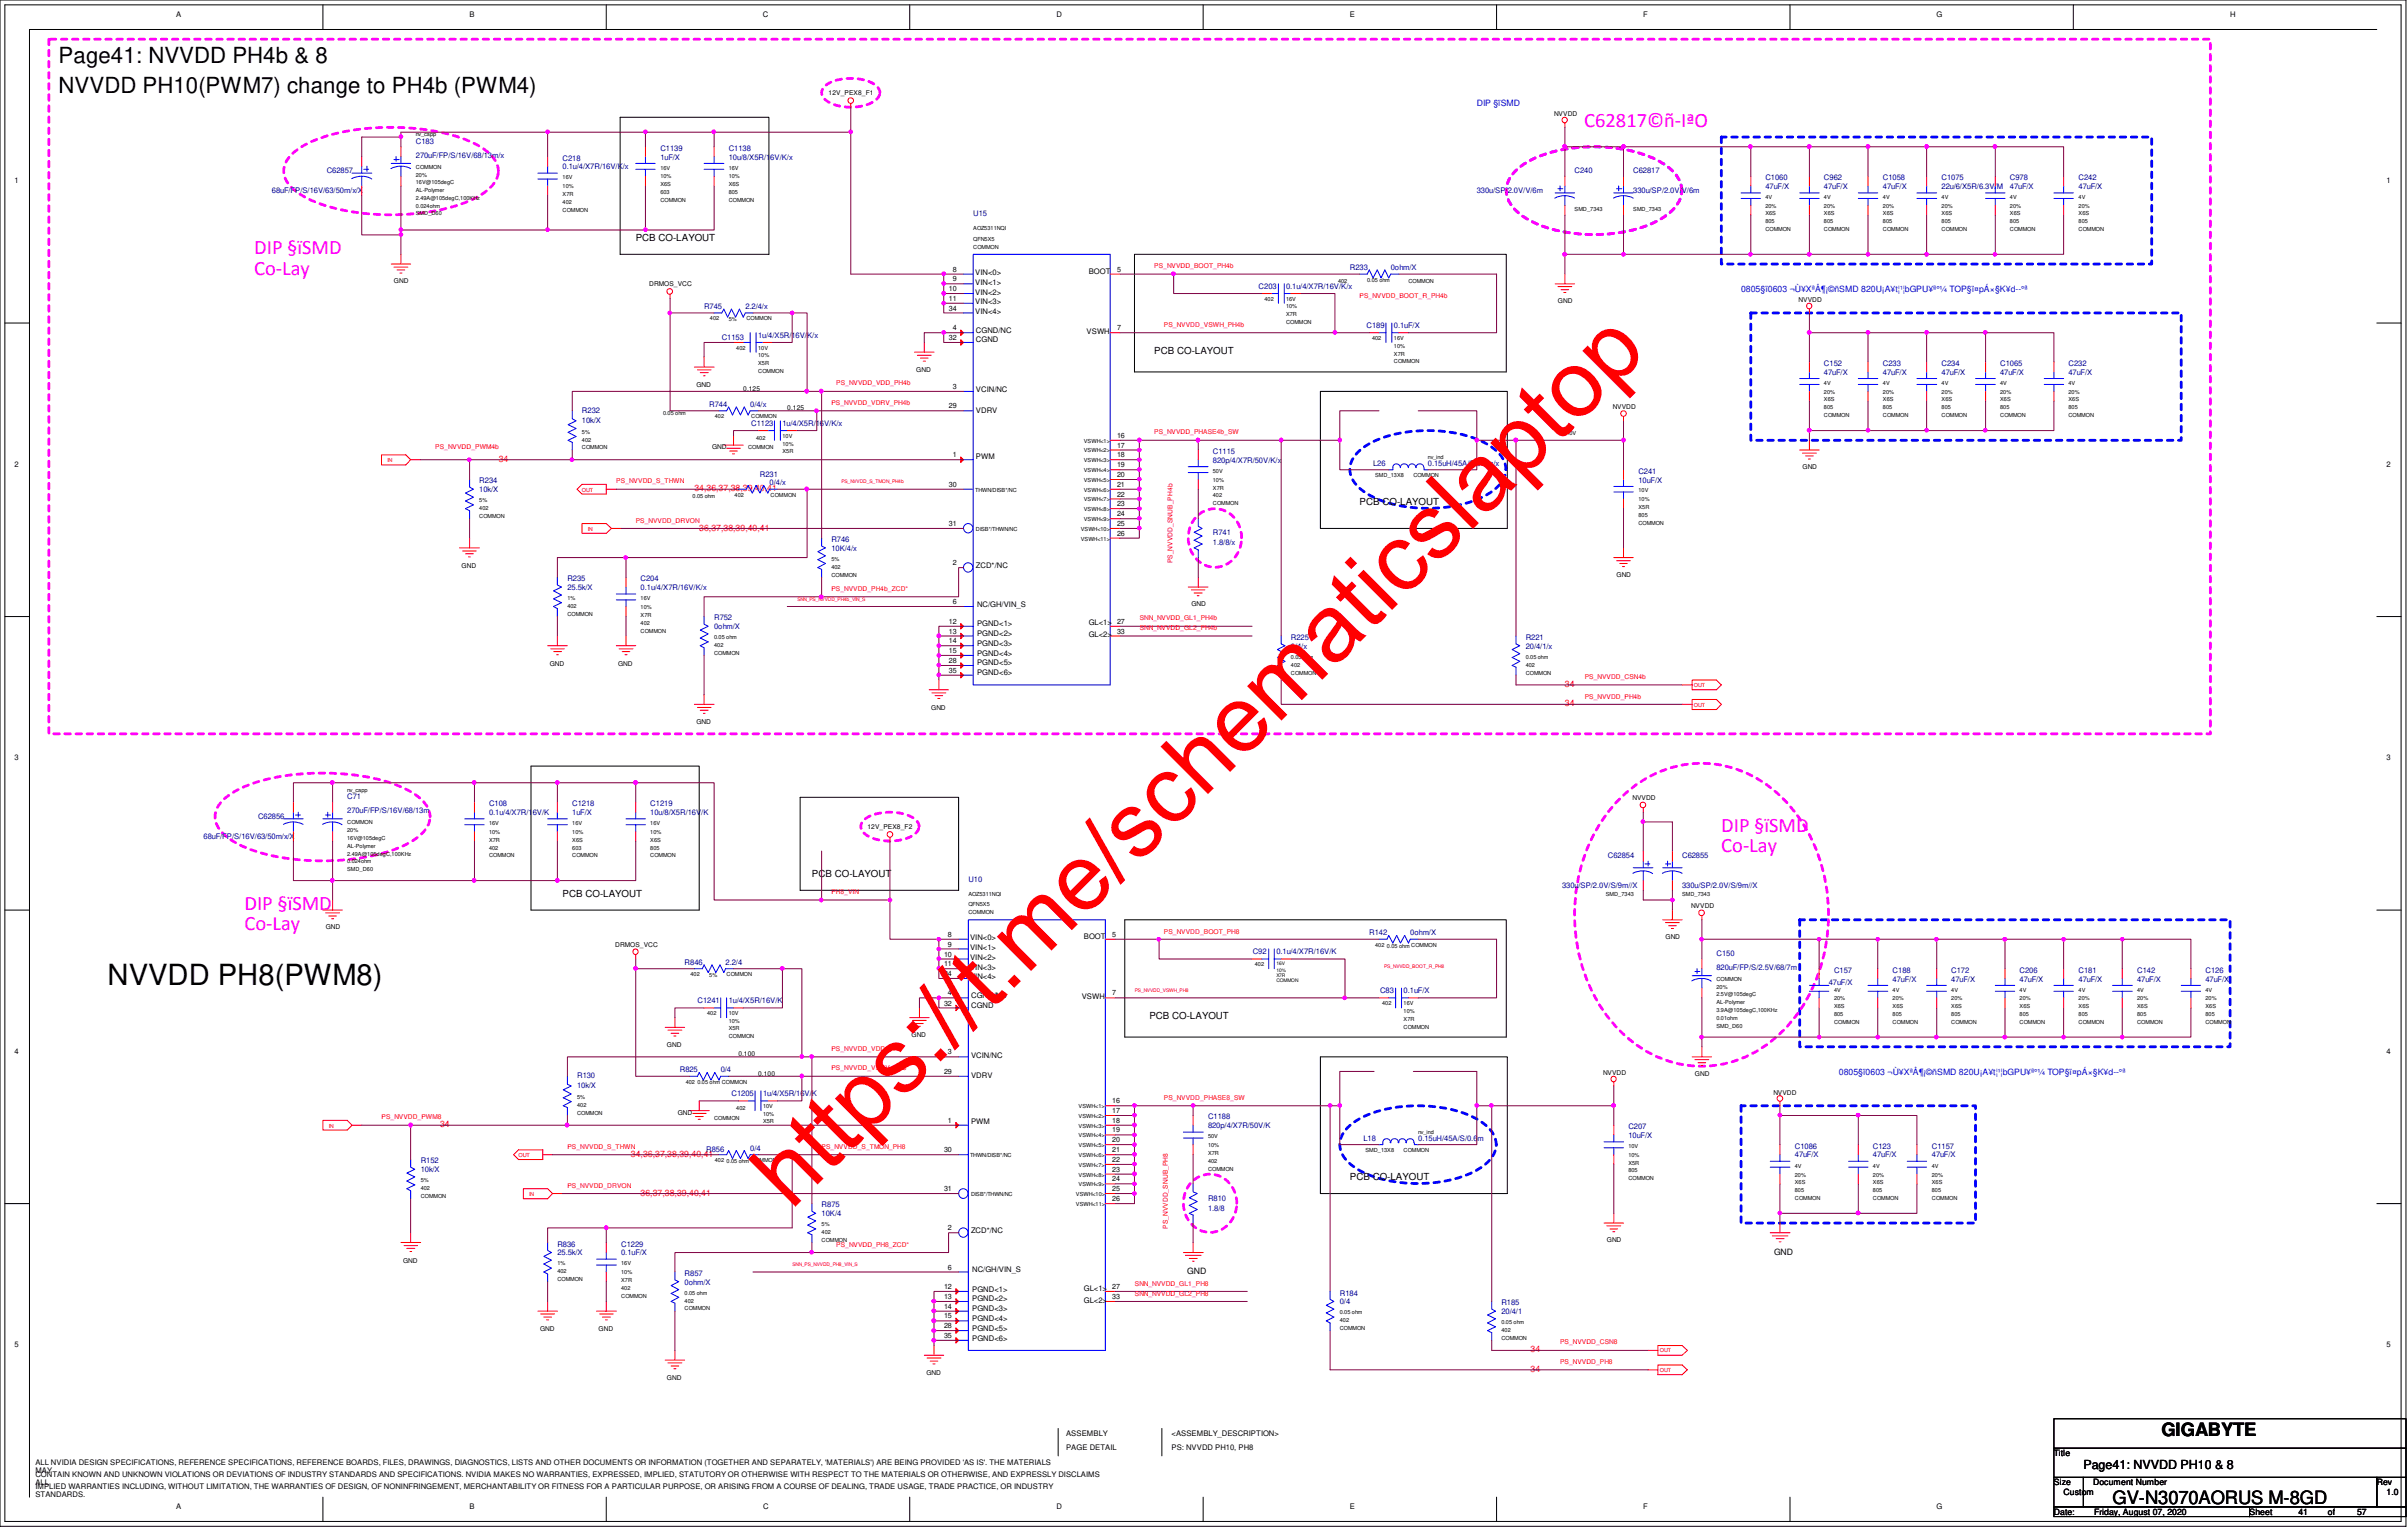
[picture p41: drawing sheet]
<svg xmlns="http://www.w3.org/2000/svg" width="294mm" height="186mm" viewBox="0 0 294 186" stroke-linecap="round" stroke-linejoin="round" font-family="sans-serif">
<defs><g id="words">
<text font-size="11.4" fill="#f00" x="96.6" y="147.8" transform="rotate(-45 96.6 147.8)">https://t.me/schematicslaptop</text>
<text font-size="3.6" x="13.1" y="120.2">NVVDD PH8(PWM8)</text>
<g font-size="2.7">
<text x="7.2" y="11.3">NVVDD PH10(PWM7) change to PH4b (PWM4)</text>
<text x="7.2" y="7.7">Page41: NVVDD PH4b &amp; 8</text>
</g>
<g font-size="2.5" fill="#f0f">
<text x="193.4" y="15.5">C62817©ñ-IªO</text>
<text x="31" y="31">DIP §ïSMD</text>
<text x="31" y="33.5">Co-Lay</text>
<text x="210.1" y="101.5">DIP §ïSMD</text>
<text x="210.1" y="104">Co-Lay</text>
<text x="29.8" y="111">DIP §ïSMD</text>
<text x="29.8" y="113.5">Co-Lay</text>
</g>
<g font-size="2.2">
<text x="263.8" y="175.2">GIGABYTE</text>
<text x="257.9" y="183.5">GV-N3070AORUS M-8GD</text>
</g>
<text font-size="1.5" x="254.3" y="179.3">Page41: NVVDD PH10 &amp; 8</text>
<g font-size="1.2">
<text x="77.6" y="29.4">PCB CO-LAYOUT</text>
<text x="140.9" y="43.1">PCB CO-LAYOUT</text>
<text x="165.9" y="61.6">PCB CO-LAYOUT</text>
<text x="99.1" y="107">PCB CO-LAYOUT</text>
<text x="68.7" y="109.4">PCB CO-LAYOUT</text>
<text x="140.3" y="124.3">PCB CO-LAYOUT</text>
<text x="164.8" y="144">PCB CO-LAYOUT</text>
</g>
<g font-size="1.1" fill="#00f">
<text x="180.3" y="12.9">DIP §ïSMD</text>
<text x="212.5" y="35.6">0805§ï0603 ¬Ù¥XªÅ¶¡©ñSMD 820U¡A¥t¦¹¦bGPU¥ª°¼ TOP§ï¤pÁ×§K¥d--°ª</text>
<text x="224.5" y="131.1">0805§ï0603 ¬Ù¥XªÅ¶¡©ñSMD 820U¡A¥t¦¹¦bGPU¥ª°¼ TOP§ï¤pÁ×§K¥d--°ª</text>
</g>
<g font-size="1.1" fill="#f00">
<text x="60.9" y="56.3">34</text>
<text x="84.8" y="59.9">34,36,37,38,39,40,41</text>
<text x="85.3" y="64.7">36,37,38,39,40,41</text>
<text x="191" y="83.8">34</text>
<text x="191" y="86.2">34</text>
<text x="53.7" y="137.5">34</text>
<text x="77" y="141.1">34,36,37,38,39,40,41</text>
<text x="78.2" y="145.9">36,37,38,39,40,41</text>
<text x="186.8" y="167.4">34</text>
<text x="186.8" y="165">34</text>
</g>
<g font-size="1.1">
<text x="144.9" y="155.4">GND</text>
<text x="216.5" y="153.1">GND</text>
<text x="250.7" y="177.7">Title</text>
<text x="250.7" y="181.2">Size</text>
<text x="250.7" y="184.8">Date:</text>
<text x="251.9" y="182.4">Custom</text>
<text x="255.5" y="181.2">Document Number</text>
<text x="255.6" y="184.8">Friday, August 07, 2020</text>
<text x="274.6" y="184.8">Sheet</text>
<text x="280.5" y="184.8">41</text>
<text x="284.1" y="184.8">of</text>
<text x="287.7" y="184.8">57</text>
<text x="290.1" y="181.2">Rev</text>
<text x="291.3" y="182.4">1.0</text>
</g>
<g font-size=".9">
<text x="21.5" y="2">A</text>
<text x="57.3" y="2">B</text>
<text x="93.1" y="2">C</text>
<text x="128.9" y="2">D</text>
<text x="164.8" y="2">E</text>
<text x="200.6" y="2">F</text>
<text x="236.4" y="2">G</text>
<text x="272.2" y="2">H</text>
<text x="1.8" y="22.4">1</text>
<text x="291.3" y="22.4">1</text>
<text x="115.8" y="35.5">10</text>
<text x="116.3" y="33.1">8</text>
<text x="116.3" y="34.3">9</text>
<text x="119" y="33.6">VIN&lt;0&gt;</text>
<text x="119" y="34.8">VIN&lt;1&gt;</text>
<text x="119" y="35.9">VIN&lt;2&gt;</text>
<text x="132.9" y="33.4">BOOT</text>
<text x="136.4" y="33.1">5</text>
<text x="115.8" y="36.7">11</text>
<text x="115.8" y="41.5">32</text>
<text x="115.8" y="37.9">34</text>
<text x="116.3" y="40.3">4</text>
<text x="119" y="37.1">VIN&lt;3&gt;</text>
<text x="119" y="38.3">VIN&lt;4&gt;</text>
<text x="119.1" y="40.6">CGND/NC</text>
<text x="119.1" y="41.8">CGND</text>
<text x="132.6" y="40.7">VSWH</text>
<text x="136.4" y="40.3">7</text>
<text x="116.3" y="47.5">3</text>
<text x="119.1" y="47.9">VCIN/NC</text>
<text x="115.8" y="49.8">29</text>
<text x="119.1" y="50.4">VDRV</text>
<text x="136.4" y="53.4">16</text>
<text x="1.8" y="56.9">2</text>
<text x="115.8" y="59.4">30</text>
<text x="116.3" y="55.8">1</text>
<text x="119.1" y="56">PWM</text>
<text x="136.4" y="54.6">17</text>
<text x="136.4" y="55.8">18</text>
<text x="136.4" y="57">19</text>
<text x="136.4" y="58.2">20</text>
<text x="136.4" y="59.4">21</text>
<text x="291.3" y="56.9">2</text>
<text x="115.8" y="64.2">31</text>
<text x="136.4" y="60.6">22</text>
<text x="136.4" y="61.8">23</text>
<text x="136.4" y="63">24</text>
<text x="136.4" y="64.2">25</text>
<text x="136.4" y="65.4">26</text>
<text x="116.3" y="69">2</text>
<text x="119.1" y="69.3">ZCD*/NC</text>
<text x="115.8" y="76.1">12</text>
<text x="115.8" y="77.3">13</text>
<text x="116.3" y="73.7">6</text>
<text x="119.3" y="74">NC/GH/VIN_S</text>
<text x="119.3" y="76.4">PGND&lt;1&gt;</text>
<text x="119.3" y="77.6">PGND&lt;2&gt;</text>
<text x="132.9" y="76.3">GL&lt;1&gt;</text>
<text x="132.9" y="77.7">GL&lt;2&gt;</text>
<text x="136.4" y="76.1">27</text>
<text x="136.4" y="77.3">33</text>
<text x="115.8" y="78.5">14</text>
<text x="115.8" y="79.7">15</text>
<text x="115.8" y="80.9">28</text>
<text x="115.8" y="82.1">35</text>
<text x="119.3" y="78.8">PGND&lt;3&gt;</text>
<text x="119.3" y="80">PGND&lt;4&gt;</text>
<text x="119.3" y="81.2">PGND&lt;5&gt;</text>
<text x="119.3" y="82.4">PGND&lt;6&gt;</text>
<text x="1.8" y="92.8">3</text>
<text x="291.3" y="92.8">3</text>
<text x="115.2" y="116.7">10</text>
<text x="115.2" y="117.9">11</text>
<text x="115.2" y="119.1">34</text>
<text x="115.7" y="114.3">8</text>
<text x="115.7" y="115.5">9</text>
<text x="118.4" y="114.7">VIN&lt;0&gt;</text>
<text x="118.4" y="115.9">VIN&lt;1&gt;</text>
<text x="118.4" y="117.1">VIN&lt;2&gt;</text>
<text x="118.4" y="118.3">VIN&lt;3&gt;</text>
<text x="118.4" y="119.5">VIN&lt;4&gt;</text>
<text x="132.3" y="114.6">BOOT</text>
<text x="135.8" y="114.3">5</text>
<text x="115.2" y="122.7">32</text>
<text x="115.7" y="121.5">4</text>
<text x="118.5" y="121.8">CGND/NC</text>
<text x="118.5" y="123">CGND</text>
<text x="132" y="121.9">VSWH</text>
<text x="135.8" y="121.5">7</text>
<text x="1.8" y="128.6">4</text>
<text x="115.2" y="131">29</text>
<text x="115.7" y="128.7">3</text>
<text x="118.5" y="129.1">VCIN/NC</text>
<text x="118.5" y="131.6">VDRV</text>
<text x="291.3" y="128.6">4</text>
<text x="115.7" y="137">1</text>
<text x="118.5" y="137.2">PWM</text>
<text x="135.8" y="134.6">16</text>
<text x="135.8" y="135.8">17</text>
<text x="135.8" y="137">18</text>
<text x="115.2" y="140.6">30</text>
<text x="135.8" y="138.2">19</text>
<text x="135.8" y="139.4">20</text>
<text x="135.8" y="140.6">21</text>
<text x="135.8" y="141.8">22</text>
<text x="135.8" y="143">23</text>
<text x="115.2" y="145.3">31</text>
<text x="135.8" y="144.1">24</text>
<text x="135.8" y="145.3">25</text>
<text x="135.8" y="146.6">26</text>
<text x="115.7" y="150.1">2</text>
<text x="115.7" y="154.9">6</text>
<text x="118.5" y="150.4">ZCD*/NC</text>
<text x="118.7" y="155.2">NC/GH/VIN_S</text>
<text x="115.2" y="157.3">12</text>
<text x="115.2" y="158.5">13</text>
<text x="115.2" y="159.7">14</text>
<text x="115.2" y="160.9">15</text>
<text x="118.7" y="157.6">PGND&lt;1&gt;</text>
<text x="118.7" y="158.8">PGND&lt;2&gt;</text>
<text x="118.7" y="160">PGND&lt;3&gt;</text>
<text x="118.7" y="161.2">PGND&lt;4&gt;</text>
<text x="132.3" y="157.5">GL&lt;1&gt;</text>
<text x="132.3" y="158.9">GL&lt;2&gt;</text>
<text x="135.8" y="157.3">27</text>
<text x="135.8" y="158.5">33</text>
<text x="1.8" y="164.4">5</text>
<text x="115.2" y="162.1">28</text>
<text x="115.2" y="163.2">35</text>
<text x="118.7" y="162.3">PGND&lt;5&gt;</text>
<text x="118.7" y="163.6">PGND&lt;6&gt;</text>
<text x="291.3" y="164.4">5</text>
<text x="4.3" y="178.7">ALL NVIDIA DESIGN SPECIFICATIONS, REFERENCE SPECIFICATIONS, REFERENCE BOARDS, FILES, DRAWINGS, DIAGNOSTICS, LISTS AND OTHER DOCUMENTS OR INFORMATION (TOGETHER AND SEPARATELY, 'MATERIALS') ARE BEING PROVIDED 'AS IS'. THE MATERIALS</text>
<text x="4.3" y="179.7">MAY</text>
<text x="130.1" y="177">PAGE DETAIL</text>
<text x="130.1" y="175.3">ASSEMBLY</text>
<text x="143" y="175.3">&lt;ASSEMBLY_DESCRIPTION&gt;</text>
<text x="143" y="177">PS: NVVDD PH10, PH8</text>
<text x="4.3" y="180.2">CONTAIN KNOWN AND UNKNOWN VIOLATIONS OR DEVIATIONS OF INDUSTRY STANDARDS AND SPECIFICATIONS. NVIDIA MAKES NO WARRANTIES, EXPRESSED, IMPLIED, STATUTORY OR OTHERWISE WITH RESPECT TO THE MATERIALS OR OTHERWISE, AND EXPRESSLY DISCLAIMS</text>
<text x="4.3" y="181.1">ALL</text>
<text x="4.3" y="181.7">IMPLIED WARRANTIES INCLUDING, WITHOUT LIMITATION, THE WARRANTIES OF DESIGN, OF NONINFRINGEMENT, MERCHANTABILITY OR FITNESS FOR A PARTICULAR PURPOSE, OR ARISING FROM A COURSE OF DEALING, TRADE USAGE, TRADE PRACTICE, OR INDUSTRY</text>
<text x="4.3" y="182.7">STANDARDS.</text>
<text x="21.5" y="184.1">A</text>
<text x="57.3" y="184.1">B</text>
<text x="93.1" y="184.1">C</text>
<text x="128.9" y="184.1">D</text>
<text x="164.8" y="184.1">E</text>
<text x="200.6" y="184.1">F</text>
<text x="236.4" y="184.1">G</text>
</g>
<g font-size=".9" fill="#000080">
<text x="50.8" y="17.6">C183</text>
<text x="33.2" y="23.5">68uF/FP/S/16V/63/50m/x/X</text>
<text x="39.9" y="21.1">C62857</text>
<text x="50.8" y="19.2">270uF/FP/S/16V/68/13m/x</text>
<text x="68.7" y="20.7">0.1u/4/X7R/16V/K/x</text>
<text x="68.7" y="19.6">C218</text>
<text x="80.6" y="19.5">1uF/X</text>
<text x="80.6" y="18.4">C1139</text>
<text x="88.9" y="19.5">10u/8/X5R/16V/K/x</text>
<text x="88.9" y="18.4">C1138</text>
<text x="180.3" y="23.5">330u/SP/2.0V/V/6m</text>
<text x="192.2" y="21.1">C240</text>
<text x="199.3" y="23.5">330u/SP/2.0V/V/6m</text>
<text x="199.3" y="21.1">C62817</text>
<text x="215.5" y="22">C1060</text>
<text x="215.5" y="23.1">47uF/X</text>
<text x="222.6" y="22">C962</text>
<text x="222.6" y="23.1">47uF/X</text>
<text x="229.8" y="23.1">47uF/X</text>
<text x="229.8" y="22">C1058</text>
<text x="237" y="23.1">22u/6/X5R/6.3V/M</text>
<text x="237" y="22">C1075</text>
<text x="245.3" y="23.1">47uF/X</text>
<text x="245.3" y="22">C978</text>
<text x="253.7" y="23.1">47uF/X</text>
<text x="253.7" y="22">C242</text>
<text x="118.8" y="26.4">U15</text>
<text x="153.6" y="35.2">C203</text>
<text x="157" y="35.2">0.1u/4/X7R/16V/K/x</text>
<text x="164.8" y="33">R233</text>
<text x="169.8" y="33">0ohm/X</text>
<text x="85.9" y="37.7">R745</text>
<text x="88.1" y="41.4">C1153</text>
<text x="91" y="37.7">2.2/4/x</text>
<text x="92.5" y="41.2">1u/4/X5R/16V/K/x</text>
<text x="166.8" y="40">C189</text>
<text x="170.1" y="40">0.1uF/X</text>
<text x="222.6" y="45.7">47uF/X</text>
<text x="222.6" y="44.7">C152</text>
<text x="229.8" y="45.7">47uF/X</text>
<text x="229.8" y="44.7">C233</text>
<text x="237" y="44.7">C234</text>
<text x="237" y="45.7">47uF/X</text>
<text x="244.1" y="45.7">47uF/X</text>
<text x="244.1" y="44.7">C1065</text>
<text x="252.5" y="44.7">C232</text>
<text x="252.5" y="45.7">47uF/X</text>
<text x="71" y="51.6">10k/X</text>
<text x="71" y="50.4">R232</text>
<text x="86.6" y="49.7">R744</text>
<text x="91.6" y="49.7">0/4/x</text>
<text x="91.7" y="51.9">C1123</text>
<text x="95.5" y="51.9">1u/4/X5R/16V/K/x</text>
<text x="58.5" y="59">R234</text>
<text x="92.8" y="58.2">R231</text>
<text x="93.9" y="59.2">0/4/x</text>
<text x="148" y="56.5">820p/4/X7R/50V/K/x</text>
<text x="148" y="55.4">C1115</text>
<text x="167.6" y="56.9">L26</text>
<text x="174.3" y="56.9">0.15uH/45A/S/0.6m/x</text>
<text x="200" y="57.8">C241</text>
<text x="200" y="58.9">10uF/X</text>
<text x="58.5" y="60.1">10k/X</text>
<text x="148" y="65.3">R741</text>
<text x="69.3" y="70.9">R235</text>
<text x="78.2" y="70.9">C204</text>
<text x="101.5" y="67.2">10K/4/x</text>
<text x="101.5" y="66.2">R746</text>
<text x="148" y="66.5">1.8/8/x</text>
<text x="69.3" y="72">25.5k/X</text>
<text x="78.2" y="72">0.1u/4/X7R/16V/K/x</text>
<text x="87.2" y="76.8">0ohm/X</text>
<text x="87.2" y="75.7">R752</text>
<text x="157.6" y="78.1">R225</text>
<text x="157.6" y="79.2">0/4/x</text>
<text x="186.2" y="78.1">R221</text>
<text x="186.2" y="79.2">20/4/1/x</text>
<text x="31.5" y="99.9">C62856</text>
<text x="42.4" y="97.5">C71</text>
<text x="42.4" y="99.2">270uF/FP/S/16V/68/13m</text>
<text x="59.7" y="99.4">0.1u/4/X7R/16V/K</text>
<text x="59.7" y="98.4">C108</text>
<text x="69.9" y="99.4">1uF/X</text>
<text x="69.9" y="98.4">C1218</text>
<text x="79.4" y="98.4">C1219</text>
<text x="79.4" y="99.4">10u/8/X5R/16V/K</text>
<text x="24.8" y="102.3">68uF/FP/S/16V/63/50m/x/X</text>
<text x="118.2" y="107.6">U10</text>
<text x="196.3" y="104.7">C62854</text>
<text x="205.3" y="104.7">C62855</text>
<text x="190.7" y="108.3">330u/SP/2.0V/S/9m//X</text>
<text x="205.3" y="108.3">330u/SP/2.0V/S/9m//X</text>
<text x="83.6" y="117.7">R846</text>
<text x="88.6" y="117.7">2.2/4</text>
<text x="152.9" y="116.4">C92</text>
<text x="155.8" y="116.4">0.1u/4/X7R/16V/K</text>
<text x="167.1" y="114.1">R142</text>
<text x="172.1" y="114.1">0ohm/X</text>
<text x="209.5" y="116.6">C150</text>
<text x="209.5" y="118.3">820uF/FP/S/2.5V/68/7m</text>
<text x="223.9" y="118.7">C157</text>
<text x="231" y="118.7">C188</text>
<text x="231" y="119.8">47uF/X</text>
<text x="238.2" y="118.7">C172</text>
<text x="238.2" y="119.8">47uF/X</text>
<text x="246.5" y="118.7">C206</text>
<text x="246.5" y="119.8">47uF/X</text>
<text x="253.7" y="119.8">47uF/X</text>
<text x="253.7" y="118.7">C181</text>
<text x="260.9" y="119.8">47uF/X</text>
<text x="260.9" y="118.7">C142</text>
<text x="269.2" y="119.8">47uF/X</text>
<text x="269.2" y="118.7">C126</text>
<text x="85.1" y="122.4">C1241</text>
<text x="88.9" y="122.4">1u/4/X5R/16V/K</text>
<text x="168.4" y="121.2">C83</text>
<text x="171.3" y="121.2">0.1uF/X</text>
<text x="223.2" y="120.2">47uF/X</text>
<text x="70.4" y="131.6">R130</text>
<text x="83" y="130.9">R825</text>
<text x="88" y="130.9">0/4</text>
<text x="70.4" y="132.8">10k/X</text>
<text x="89.3" y="133.7">C1205</text>
<text x="93.1" y="133.7">1u/4/X5R/16V/K</text>
<text x="147.4" y="136.6">C1188</text>
<text x="147.4" y="137.7">820p/4/X7R/50V/K</text>
<text x="198.8" y="137.8">C207</text>
<text x="51.4" y="143">10k/X</text>
<text x="51.4" y="141.9">R152</text>
<text x="86.2" y="140.5">R856</text>
<text x="91.6" y="140.4">0/4</text>
<text x="166.4" y="139.2">L18</text>
<text x="173.1" y="139.2">0.15uH/45A/S/0.6m</text>
<text x="198.8" y="138.9">10uF/X</text>
<text x="219.1" y="140.2">C1086</text>
<text x="219.1" y="141.2">47uF/X</text>
<text x="228.6" y="141.2">47uF/X</text>
<text x="228.6" y="140.2">C123</text>
<text x="235.8" y="141.2">47uF/X</text>
<text x="235.8" y="140.2">C1157</text>
<text x="100.3" y="148.4">10K/4</text>
<text x="100.3" y="147.3">R875</text>
<text x="147.4" y="146.5">R810</text>
<text x="147.4" y="147.7">1.8/8</text>
<text x="68" y="152.1">R836</text>
<text x="68" y="153.2">25.5k/X</text>
<text x="75.8" y="153.2">0.1uF/X</text>
<text x="75.8" y="152.1">C1229</text>
<text x="83.6" y="155.7">R857</text>
<text x="83.6" y="156.8">0ohm/X</text>
<text x="163.5" y="158.1">R184</text>
<text x="163.5" y="159.1">0/4</text>
<text x="183.3" y="159.3">R185</text>
<text x="183.3" y="160.4">20/4/1</text>
</g>
<g font-size=".8">
<text x="101.1" y="11.6">12V_PEX8_F1</text>
<text x="189.7" y="14.1">NVVDD</text>
<text x="48.1" y="34.5">GND</text>
<text x="79.2" y="34.9">DRMOS_VCC</text>
<text x="190.2" y="36.9">GND</text>
<text x="219.5" y="36.8">NVVDD</text>
<text x="85" y="47.2">GND</text>
<text x="90.7" y="47.7">0.125</text>
<text x="111.8" y="45.4">GND</text>
<text x="96.1" y="50.1">0.125</text>
<text x="196.9" y="50">NVVDD</text>
<text x="86.9" y="54.8">GND</text>
<text x="220" y="57.2">GND</text>
<text x="56.3" y="69.3">GND</text>
<text x="197.3" y="70.4">GND</text>
<text x="145.4" y="74">GND</text>
<text x="67.1" y="81.2">GND</text>
<text x="75.4" y="81.2">GND</text>
<text x="85" y="88.4">GND</text>
<text x="113.7" y="86.6">GND</text>
<text x="105.9" y="101.2">12V_PEX8_F2</text>
<text x="199.3" y="97.6">NVVDD</text>
<text x="39.8" y="113.3">GND</text>
<text x="206.4" y="110.8">NVVDD</text>
<text x="75.1" y="115.5">DRMOS_VCC</text>
<text x="203.3" y="114.5">GND</text>
<text x="81.4" y="127.8">GND</text>
<text x="90.1" y="128.9">0.100</text>
<text x="92.5" y="131.2">0.100</text>
<text x="111.3" y="126.6">GND</text>
<text x="195.7" y="131.1">NVVDD</text>
<text x="206.9" y="131.2">GND</text>
<text x="82.7" y="136">GND</text>
<text x="216.5" y="133.6">NVVDD</text>
<text x="49.2" y="154.1">GND</text>
<text x="196.1" y="151.6">GND</text>
<text x="65.9" y="162.4">GND</text>
<text x="73.1" y="162.4">GND</text>
<text x="113.1" y="167.8">GND</text>
<text x="81.4" y="168.4">GND</text>
</g>
<g font-size=".8" fill="#f00">
<text x="140.9" y="32.7">PS_NVVDD_BOOT_PH4b</text>
<text x="142.1" y="39.9">PS_NVVDD_VSWH_PH4b</text>
<text x="165.9" y="36.3">PS_NVVDD_BOOT_R_PH4b</text>
<text x="102.1" y="47">PS_NVVDD_VDD_PH4b</text>
<text x="101.5" y="49.4">PS_NVVDD_VDRV_PH4b</text>
<text x="140.9" y="53">PS_NVVDD_PHASE4b_SW</text>
<text x="53.1" y="54.8">PS_NVVDD_PWM4b</text>
<text x="75.2" y="59">PS_NVVDD_S_THWN</text>
<text x="77.6" y="63.8">PS_NVVDD_DRVON</text>
<text x="143.1" y="68.7" transform="rotate(-90 143.1 68.7)">PS_NVVDD_SNUB_PH4b</text>
<text x="101.5" y="72.1">PS_NVVDD_PH4b_ZCD*</text>
<text x="139.1" y="75.7">SNN_NVVDD_GL1_PH4b</text>
<text x="139.1" y="76.9">SNN_NVVDD_GL2_PH4b</text>
<text x="193.4" y="82.8">PS_NVVDD_CSN4b</text>
<text x="193.4" y="85.3">PS_NVVDD_PH4b</text>
<text x="101.5" y="109.1">PH8_VIN</text>
<text x="142.1" y="113.9">PS_NVVDD_BOOT_PH8</text>
<text x="101.5" y="128.2">PS_NVVDD_VDD_PH8</text>
<text x="101.5" y="130.6">PS_NVVDD_VDRV_PH8</text>
<text x="46.6" y="136.6">PS_NVVDD_PWM8</text>
<text x="142.1" y="134.2">PS_NVVDD_PHASE8_SW</text>
<text x="69.3" y="140.2">PS_NVVDD_S_THWN</text>
<text x="100.3" y="140.2">PS_NVVDD_S_TMON_PH8</text>
<text x="69.3" y="144.9">PS_NVVDD_DRVON</text>
<text x="142.5" y="149.9" transform="rotate(-90 142.5 149.9)">PS_NVVDD_SNUB_PH8</text>
<text x="102.1" y="152.1">PS_NVVDD_PH8_ZCD*</text>
<text x="138.5" y="156.9">SNN_NVVDD_GL1_PH8</text>
<text x="138.5" y="158.1">SNN_NVVDD_GL2_PH8</text>
<text x="190.4" y="164">PS_NVVDD_CSN8</text>
<text x="190.4" y="166.4">PS_NVVDD_PH8</text>
</g>
<g font-size=".7">
<text x="50.8" y="16.6">nv_capp</text>
<text x="50.8" y="20.6">COMMON</text>
<text x="50.8" y="23.5">AL-Polymer</text>
<text x="50.8" y="22.5">16V@105degC</text>
<text x="50.8" y="21.5">20%</text>
<text x="68.7" y="23.9">X7R</text>
<text x="68.7" y="22.9">10%</text>
<text x="68.7" y="21.9">16V</text>
<text x="80.6" y="23.7">603</text>
<text x="80.6" y="20.7">16V</text>
<text x="80.6" y="22.7">X6S</text>
<text x="80.6" y="21.8">10%</text>
<text x="88.9" y="22.7">X6S</text>
<text x="88.9" y="21.8">10%</text>
<text x="88.9" y="23.7">805</text>
<text x="88.9" y="20.7">16V</text>
<text x="50.8" y="26.3">SMD_D60</text>
<text x="50.8" y="25.4">0.024ohm</text>
<text x="50.8" y="24.4">2.49A@105degC,100KHz</text>
<text x="68.7" y="25.8">COMMON</text>
<text x="68.7" y="24.8">402</text>
<text x="80.6" y="24.6">COMMON</text>
<text x="88.9" y="24.6">COMMON</text>
<text x="118.8" y="28.1">AOZ5311NQI</text>
<text x="118.8" y="29.4">QFN5X5</text>
<text x="192.2" y="25.7">SMD_7343</text>
<text x="199.3" y="25.7">SMD_7343</text>
<text x="215.5" y="24.3">4V</text>
<text x="215.5" y="25.4">20%</text>
<text x="215.5" y="26.3">X6S</text>
<text x="215.5" y="27.3">805</text>
<text x="215.5" y="28.2">COMMON</text>
<text x="222.6" y="28.2">COMMON</text>
<text x="222.6" y="26.3">X6S</text>
<text x="222.6" y="24.3">4V</text>
<text x="222.6" y="25.4">20%</text>
<text x="222.6" y="27.3">805</text>
<text x="229.8" y="24.3">4V</text>
<text x="229.8" y="28.2">COMMON</text>
<text x="229.8" y="25.4">20%</text>
<text x="229.8" y="26.3">X6S</text>
<text x="229.8" y="27.3">805</text>
<text x="237" y="25.4">20%</text>
<text x="237" y="26.3">X6S</text>
<text x="237" y="24.3">4V</text>
<text x="237" y="27.3">805</text>
<text x="237" y="28.2">COMMON</text>
<text x="245.3" y="27.3">805</text>
<text x="245.3" y="25.4">20%</text>
<text x="245.3" y="28.2">COMMON</text>
<text x="245.3" y="26.3">X6S</text>
<text x="245.3" y="24.3">4V</text>
<text x="253.7" y="24.3">4V</text>
<text x="253.7" y="26.3">X6S</text>
<text x="253.7" y="28.2">COMMON</text>
<text x="253.7" y="27.3">805</text>
<text x="253.7" y="25.4">20%</text>
<text x="118.8" y="30.4">COMMON</text>
<text x="163.3" y="34.5">402</text>
<text x="166.9" y="34.4">0.05 ohm</text>
<text x="171.9" y="34.5">COMMON</text>
<text x="86.7" y="39.1">402</text>
<text x="88.9" y="39.2">5%</text>
<text x="91.1" y="39.1">COMMON</text>
<text x="154.3" y="36.7">402</text>
<text x="157" y="38.6">X7R</text>
<text x="157" y="39.5">COMMON</text>
<text x="157" y="36.7">16V</text>
<text x="157" y="37.6">10%</text>
<text x="167.5" y="41.4">402</text>
<text x="170.1" y="41.4">16V</text>
<text x="89.9" y="42.7">402</text>
<text x="92.5" y="45.5">COMMON</text>
<text x="92.5" y="44.6">X5R</text>
<text x="92.5" y="42.7">10V</text>
<text x="92.5" y="43.6">10%</text>
<text x="170.1" y="44.3">COMMON</text>
<text x="170.1" y="43.4">X7R</text>
<text x="170.1" y="42.4">10%</text>
<text x="222.6" y="46.9">4V</text>
<text x="229.8" y="46.9">4V</text>
<text x="237" y="46.9">4V</text>
<text x="244.1" y="46.9">4V</text>
<text x="252.5" y="46.9">4V</text>
<text x="71" y="53.9">402</text>
<text x="71" y="52.9">5%</text>
<text x="80.9" y="50.7">0.05 ohm</text>
<text x="87.2" y="51">402</text>
<text x="91.7" y="51">COMMON</text>
<text x="92.3" y="53.6">402</text>
<text x="95.5" y="53.4">10V</text>
<text x="191" y="53">1.0V</text>
<text x="222.6" y="49">X6S</text>
<text x="222.6" y="50.9">COMMON</text>
<text x="222.6" y="50">805</text>
<text x="222.6" y="48">20%</text>
<text x="229.8" y="50.9">COMMON</text>
<text x="229.8" y="49">X6S</text>
<text x="229.8" y="48">20%</text>
<text x="229.8" y="50">805</text>
<text x="237" y="50">805</text>
<text x="237" y="50.9">COMMON</text>
<text x="237" y="49">X6S</text>
<text x="237" y="48">20%</text>
<text x="244.1" y="50.9">COMMON</text>
<text x="244.1" y="49">X6S</text>
<text x="244.1" y="48">20%</text>
<text x="244.1" y="50">805</text>
<text x="252.5" y="48">20%</text>
<text x="252.5" y="50">805</text>
<text x="252.5" y="50.9">COMMON</text>
<text x="252.5" y="49">X6S</text>
<text x="71" y="54.8">COMMON</text>
<text x="91.3" y="54.8">COMMON</text>
<text x="95.5" y="54.4">10%</text>
<text x="95.5" y="55.3">X5R</text>
<text x="119" y="60">THWN/DISB*/NC</text>
<text x="132.3" y="54">VSWH&lt;1&gt;</text>
<text x="132.3" y="55.2">VSWH&lt;2&gt;</text>
<text x="132.3" y="56.4">VSWH&lt;3&gt;</text>
<text x="132.3" y="57.6">VSWH&lt;4&gt;</text>
<text x="132.3" y="58.8">VSWH&lt;5&gt;</text>
<text x="132.3" y="60">VSWH&lt;6&gt;</text>
<text x="148" y="58.8">10%</text>
<text x="148" y="57.7">50V</text>
<text x="148" y="59.7">X7R</text>
<text x="167.9" y="58.2">SMD_13X8</text>
<text x="172.5" y="58.2">COMMON</text>
<text x="174.3" y="56">nv_ind</text>
<text x="58.5" y="61.3">5%</text>
<text x="58.5" y="62.2">402</text>
<text x="58.5" y="63.2">COMMON</text>
<text x="84.5" y="60.8">0.05 ohm</text>
<text x="89.7" y="60.6">402</text>
<text x="94.1" y="60.6">COMMON</text>
<text x="119.1" y="64.7">DISB*/THWN/NC</text>
<text x="131.9" y="64.7">VSWH&lt;10&gt;</text>
<text x="131.9" y="66">VSWH&lt;11&gt;</text>
<text x="132.3" y="61.2">VSWH&lt;7&gt;</text>
<text x="132.3" y="62.4">VSWH&lt;8&gt;</text>
<text x="132.3" y="63.5">VSWH&lt;9&gt;</text>
<text x="148" y="61.6">COMMON</text>
<text x="148" y="60.7">402</text>
<text x="200" y="60.1">10V</text>
<text x="200" y="61.2">10%</text>
<text x="200" y="62.1">X5R</text>
<text x="200" y="64">COMMON</text>
<text x="200" y="63.1">805</text>
<text x="101.5" y="69.4">402</text>
<text x="101.5" y="68.5">5%</text>
<text x="101.5" y="70.4">COMMON</text>
<text x="69.3" y="74.2">402</text>
<text x="69.3" y="75.1">COMMON</text>
<text x="69.3" y="73.2">1%</text>
<text x="78.2" y="76.2">402</text>
<text x="78.2" y="75.3">X7R</text>
<text x="78.2" y="74.3">10%</text>
<text x="78.2" y="73.2">16V</text>
<text x="78.2" y="77.2">COMMON</text>
<text x="87.2" y="78">0.05 ohm</text>
<text x="87.2" y="79.9">COMMON</text>
<text x="87.2" y="79">402</text>
<text x="157.6" y="80.4">0.05 ohm</text>
<text x="157.6" y="81.3">402</text>
<text x="157.6" y="82.3">COMMON</text>
<text x="186.2" y="82.3">COMMON</text>
<text x="186.2" y="80.4">0.05 ohm</text>
<text x="186.2" y="81.3">402</text>
<text x="42.4" y="96.6">nv_capp</text>
<text x="42.4" y="100.5">COMMON</text>
<text x="42.4" y="101.5">20%</text>
<text x="59.7" y="100.7">16V</text>
<text x="59.7" y="101.8">10%</text>
<text x="69.9" y="100.7">16V</text>
<text x="69.9" y="101.8">10%</text>
<text x="79.4" y="100.7">16V</text>
<text x="79.4" y="101.8">10%</text>
<text x="42.4" y="106.3">SMD_D60</text>
<text x="42.4" y="105.3">0.024ohm</text>
<text x="42.4" y="103.4">AL-Polymer</text>
<text x="42.4" y="102.4">16V@105degC</text>
<text x="42.4" y="104.4">2.49A@105degC,100KHz</text>
<text x="59.7" y="104.6">COMMON</text>
<text x="59.7" y="102.7">X7R</text>
<text x="59.7" y="103.7">402</text>
<text x="69.9" y="102.7">X6S</text>
<text x="69.9" y="103.7">603</text>
<text x="69.9" y="104.6">COMMON</text>
<text x="79.4" y="102.7">X6S</text>
<text x="79.4" y="104.6">COMMON</text>
<text x="79.4" y="103.7">805</text>
<text x="118.2" y="111.5">COMMON</text>
<text x="118.2" y="110.6">QFN5X5</text>
<text x="118.2" y="109.3">AOZ5311NQI</text>
<text x="196" y="109.3">SMD_7343</text>
<text x="205.3" y="109.3">SMD_7343</text>
<text x="84.3" y="119">402</text>
<text x="86.6" y="119.2">5%</text>
<text x="88.7" y="119">COMMON</text>
<text x="153.2" y="117.9">402</text>
<text x="167.9" y="115.5">402</text>
<text x="169.3" y="115.6">0.05 ohm COMMON</text>
<text x="209.5" y="119.7">COMMON</text>
<text x="86.3" y="123.8">402</text>
<text x="88.9" y="123.8">10V</text>
<text x="88.9" y="125.7">X5R</text>
<text x="88.9" y="124.8">10%</text>
<text x="168.7" y="122.6">402</text>
<text x="171.3" y="125.5">COMMON</text>
<text x="171.3" y="124.5">X7R</text>
<text x="171.3" y="122.6">16V</text>
<text x="171.3" y="123.6">10%</text>
<text x="209.5" y="123.5">3.9A@105degC,100KHz</text>
<text x="209.5" y="124.4">0.01ohm</text>
<text x="209.5" y="125.4">SMD_D60</text>
<text x="209.5" y="122.5">AL-Polymer</text>
<text x="209.5" y="120.6">20%</text>
<text x="209.5" y="121.6">2.5V@105degC</text>
<text x="223.9" y="121">4V</text>
<text x="223.9" y="124.9">COMMON</text>
<text x="223.9" y="122">20%</text>
<text x="223.9" y="124">805</text>
<text x="223.9" y="123">X6S</text>
<text x="231" y="124.9">COMMON</text>
<text x="231" y="124">805</text>
<text x="231" y="123">X6S</text>
<text x="231" y="121">4V</text>
<text x="231" y="122">20%</text>
<text x="238.2" y="124.9">COMMON</text>
<text x="238.2" y="123">X6S</text>
<text x="238.2" y="122">20%</text>
<text x="238.2" y="124">805</text>
<text x="238.2" y="121">4V</text>
<text x="246.5" y="122">20%</text>
<text x="246.5" y="124">805</text>
<text x="246.5" y="124.9">COMMON</text>
<text x="246.5" y="121">4V</text>
<text x="246.5" y="123">X6S</text>
<text x="253.7" y="123">X6S</text>
<text x="253.7" y="124.9">COMMON</text>
<text x="253.7" y="121">4V</text>
<text x="253.7" y="122">20%</text>
<text x="253.7" y="124">805</text>
<text x="260.9" y="124">805</text>
<text x="260.9" y="122">20%</text>
<text x="260.9" y="124.9">COMMON</text>
<text x="260.9" y="123">X6S</text>
<text x="260.9" y="121">4V</text>
<text x="269.2" y="122">20%</text>
<text x="269.2" y="124">805</text>
<text x="269.2" y="124.9">COMMON</text>
<text x="269.2" y="123">X6S</text>
<text x="269.2" y="121">4V</text>
<text x="88.9" y="126.7">COMMON</text>
<text x="70.4" y="135">402</text>
<text x="70.4" y="136">COMMON</text>
<text x="70.4" y="134.1">5%</text>
<text x="83.7" y="132.2">402</text>
<text x="85.1" y="132.3">0.05 ohm COMMON</text>
<text x="87.2" y="136.6">COMMON</text>
<text x="89.9" y="135.4">402</text>
<text x="93.1" y="136.1">10%</text>
<text x="93.1" y="137.1">X5R</text>
<text x="93.1" y="135.2">10V</text>
<text x="131.7" y="135.2">VSWH&lt;1&gt;</text>
<text x="131.7" y="136.4">VSWH&lt;2&gt;</text>
<text x="131.7" y="137.6">VSWH&lt;3&gt;</text>
<text x="87.2" y="141.7">402</text>
<text x="88.7" y="141.9">0.05 ohm COMMON</text>
<text x="118.4" y="141.1">THWN/DISB*/NC</text>
<text x="131.7" y="138.8">VSWH&lt;4&gt;</text>
<text x="131.7" y="140">VSWH&lt;5&gt;</text>
<text x="131.7" y="141.1">VSWH&lt;6&gt;</text>
<text x="131.7" y="142.3">VSWH&lt;7&gt;</text>
<text x="131.7" y="143.6">VSWH&lt;8&gt;</text>
<text x="147.4" y="141.9">402</text>
<text x="147.4" y="140">10%</text>
<text x="147.4" y="138.9">50V</text>
<text x="147.4" y="142.8">COMMON</text>
<text x="147.4" y="140.9">X7R</text>
<text x="166.7" y="140.5">SMD_13X8</text>
<text x="171.3" y="140.5">COMMON</text>
<text x="173.1" y="138.4">nv_ind</text>
<text x="198.8" y="143">805</text>
<text x="198.8" y="142.1">X5R</text>
<text x="198.8" y="141.1">10%</text>
<text x="198.8" y="140.1">10V</text>
<text x="219.1" y="143.6">20%</text>
<text x="219.1" y="142.5">4V</text>
<text x="228.6" y="143.6">20%</text>
<text x="228.6" y="142.5">4V</text>
<text x="235.8" y="143.6">20%</text>
<text x="235.8" y="142.5">4V</text>
<text x="51.4" y="145.2">402</text>
<text x="51.4" y="144.2">5%</text>
<text x="51.4" y="146.2">COMMON</text>
<text x="100.3" y="149.6">5%</text>
<text x="118.5" y="145.9">DISB*/THWN/NC</text>
<text x="131.3" y="145.9">VSWH&lt;10&gt;</text>
<text x="131.3" y="147.1">VSWH&lt;11&gt;</text>
<text x="131.7" y="144.7">VSWH&lt;9&gt;</text>
<text x="198.8" y="144">COMMON</text>
<text x="219.1" y="146.4">COMMON</text>
<text x="219.1" y="145.5">805</text>
<text x="219.1" y="144.5">X6S</text>
<text x="228.6" y="144.5">X6S</text>
<text x="228.6" y="146.4">COMMON</text>
<text x="228.6" y="145.5">805</text>
<text x="235.8" y="144.5">X6S</text>
<text x="235.8" y="145.5">805</text>
<text x="235.8" y="146.4">COMMON</text>
<text x="68" y="154.4">1%</text>
<text x="68" y="155.4">402</text>
<text x="75.8" y="154.4">16V</text>
<text x="75.8" y="155.5">10%</text>
<text x="100.3" y="151.5">COMMON</text>
<text x="100.3" y="150.6">402</text>
<text x="68" y="156.3">COMMON</text>
<text x="75.8" y="158.3">COMMON</text>
<text x="75.8" y="157.4">402</text>
<text x="75.8" y="156.4">X7R</text>
<text x="83.6" y="158">0.05 ohm</text>
<text x="83.6" y="158.9">402</text>
<text x="83.6" y="159.9">COMMON</text>
<text x="163.5" y="161.3">402</text>
<text x="163.5" y="160.4">0.05 ohm</text>
<text x="183.3" y="161.5">0.05 ohm</text>
<text x="163.5" y="162.3">COMMON</text>
<text x="183.3" y="162.5">402</text>
<text x="183.3" y="163.4">COMMON</text>
</g>
<g font-size=".7" fill="#f00">
<text x="47.3" y="56.4">IN</text>
<text x="71" y="60">OUT</text>
<text x="71.8" y="64.7">IN</text>
<text x="206.8" y="83.9">OUT</text>
<text x="206.8" y="86.2">OUT</text>
<text x="40.1" y="137.6">IN</text>
<text x="63.3" y="141.1">OUT</text>
<text x="64.6" y="145.9">IN</text>
<text x="202.6" y="167.4">OUT</text>
<text x="202.6" y="165">OUT</text>
</g>
<g font-size=".6" fill="#f00">
<text x="102.7" y="59">PS_NVVDD_S_TMON_PH4b</text>
<text x="97.3" y="73.3">SNN_PS_NVVDD_PH4b_VIN_S</text>
<text x="169" y="118.1">PS_NVVDD_BOOT_R_PH8</text>
<text x="138.5" y="121.1">PS_NVVDD_VSWH_PH8</text>
<text x="96.7" y="154.5">SNN_PS_NVVDD_PH8_VIN_S</text>
</g>
<g font-size=".6">
<text x="155.8" y="117.8">16V</text>
<text x="155.8" y="119.8">COMMON</text>
<text x="155.8" y="119.2">X7R</text>
<text x="155.8" y="118.6">10%</text>
</g>
</g></defs>
<g fill="none" stroke="#000" stroke-width=".12">
<path d="M0 0h293.7v186.2h-293.7zM.6 .6h292.5v185h-292.5zM39.4 .6v3M74 .6v3M75.7 14.3h18.2v16.7h-18.2zM111 .6v3M146.9 .6v3M182.7 .6v3M218.5 .6v3M253.1 .6v3M290.1 3.6h-286.5v179.1M.6 39.4h3"/>
<path d="M138.5 31h45.4v14.4h-45.4zM290.1 39.4h3M161.2 47.8h22.8v16.7h-22.8zM.6 75.2h3M290.1 75.2h3M64.8 93.5h20.5v17.5h-20.5zM97.7 97.3h19.3v11.3h-19.3zM.6 111h3M137.3 112.2h46.6v14.3h-46.6zM290.1 111h3M161.2 128.9h22.8v16.7h-22.8zM.6 146.9h3"/>
<path d="M290.1 146.9h3M129.2 174.3v3.3M141.8 174.3v3.3M250.7 173.1h43v3.6h-43zM250.7 176.7h43v3.6h-43zM39.4 182.7v2.9M74 182.7v2.9M111 182.7v2.9M146.9 182.7v2.9M182.7 182.7v2.9M218.5 182.7v2.9M250.7 180.3h3.6v3.6h-3.6z"/>
<path d="M250.7 183.9h23.9v1.1h-23.9zM254.3 180.3h35.8v3.6h-35.8zM274.6 183.9h19.1v1.1h-19.1zM290.1 180.3h3.6v3.6h-3.6z"/>
</g>
<path d="M210.1 16.7h52.5v15.5h-52.5zM184.7 21.2a10.3 10.3 0 0 1 5.7-2.9 19.5 19.5 0 0 1 11.7 1.2 5.6 5.6 0 0 1 3.1 3 3.3 3.3 0 0 1-1.4 3.5 13.5 13.5 0 0 1-7.8 2.6 17 17 0 0 1-9.9-2.1 4.3 4.3 0 0 1-2.2-3.3l.1-.7 .2-.7zM213.7 38.2h52.5v15.5h-52.5zM165.6 55.3a10.3 10.3 0 0 1 5.9-2.6 16.4 16.4 0 0 1 10 1.5 4.1 4.1 0 0 1 2.3 3.1 3.3 3.3 0 0 1-1.5 2.5 14.6 14.6 0 0 1-9.4 2.2 12.7 12.7 0 0 1-6.6-2.2 3.1 3.1 0 0 1-1.4-3.2l.3-.7zM219.7 112.2h52.5v15.5h-52.5zM164.4 137.7a10.3 10.3 0 0 1 5.9-2.6 16.5 16.5 0 0 1 10 1.4 4.1 4.1 0 0 1 2.3 3.2 3.3 3.3 0 0 1-1.5 2.5 13.4 13.4 0 0 1-8 2.2 14 14 0 0 1-8-2.2 3.1 3.1 0 0 1-1.5-3.2l.3-.7zM212.5 134.9h28.6v14.3h-28.6z" fill="none" stroke="#00f" stroke-width=".34" stroke-dasharray=".7 .7"/>
<path d="M6 4.8h263.8v84.7h-263.8zM35.5 18.9a12.1 12.1 0 0 1 6.1-2.7 29.4 29.4 0 0 1 14.8 .7 8.2 8.2 0 0 1 4 2.7 2.46 2.46 0 0 1-.5 3.2 12.3 12.3 0 0 1-6 2.8 29 29 0 0 1-14.9-.8 8.2 8.2 0 0 1-4-2.6 2.48 2.48 0 0 1 .5-3.3zM100.6 10.5a5.5 5.5 0 0 1 4.8-.8 2.77 2.77 0 0 1 1.9 1.2 1.19 1.19 0 0 1-.7 1.5 6.1 6.1 0 0 1-5.5 0 1.15 1.15 0 0 1-.5-1.9zM184.7 21.2a10.3 10.3 0 0 1 5.7-2.9 19.5 19.5 0 0 1 11.7 1.2 5.6 5.6 0 0 1 3.1 3 3.3 3.3 0 0 1-1.4 3.5 13.5 13.5 0 0 1-7.8 2.6 17 17 0 0 1-9.9-2.1 4.3 4.3 0 0 1-2.2-3.3l.1-.7 .2-.7zM146 63.1a3.2 3.2 0 0 1 3.3-.9 3.2 3.2 0 0 1 2.2 2.7 3.4 3.4 0 0 1-3.9 4.2 3.7 3.7 0 0 1-1.6-6zM27.1 97.7a12.1 12.1 0 0 1 6.1-2.8 29.5 29.5 0 0 1 14.9 .8 8.2 8.2 0 0 1 4 2.6 2.49 2.49 0 0 1-.5 3.3 12.2 12.2 0 0 1-6.1 2.8 29.1 29.1 0 0 1-14.9-.7 8.2 8.2 0 0 1-4-2.7 2.5 2.5 0 0 1 .5-3.3zM197.2 98a13.7 13.7 0 0 1 20.9 0 20.9 20.9 0 0 1 4 20.4 17 17 0 0 1-10.1 11 13.7 13.7 0 0 1-14.8-4.2 21 21 0 0 1-3.9-20.4 19 19 0 0 1 3.9-6.8zM105.4 100.1a5.5 5.5 0 0 1 4.8-.8 2.77 2.77 0 0 1 1.9 1.1 1.19 1.19 0 0 1-.7 1.5 6.1 6.1 0 0 1-5.6 0 1.15 1.15 0 0 1-.4-1.8zM145.4 144.3a3.2 3.2 0 0 1 3.3-.9 3.2 3.2 0 0 1 2.2 2.7 3.4 3.4 0 0 1-3.9 4.2 3.7 3.7 0 0 1-1.6-6z" fill="none" stroke="#f0f" stroke-width=".34" stroke-dasharray=".7 .7"/>
<g fill="none" stroke="#f00" stroke-width=".12">
<path d="M48.9 17.9v1.2M87.2 17.9v1.2M103.8 12.7v.4M191 15v.5M47.8 32.2h2.3M48.1 32.6h1.7M48.5 32.9h.9M48.8 33.3h.3M48.9 31v1.2M48.9 21.5v1.2M81.8 35.9v.5M87.2 21.5v1.2"/>
<path d="M87.2 38.2h.1M91.9 38.2h.1M189.8 34.6h2.4M190.2 35h1.7M190.5 35.3h1M190.9 35.7h.2M191 33.4v1.2M191 21.5v1.2M191 25.1v1.1M198.2 21.5v1.2M198.2 25.1v1.1M213.7 21.5v1.2"/>
<path d="M213.7 25.1v1.1M220.9 37.7v.5M220.9 21.5v1.2M220.9 25.1v1.1M228 21.5v1.2M228 25.1v1.1M50.1 56.1l-.6-.6h-2.9v1.2h2.9l.6-.6h1.3M57.3 58.5h.1M70.4 59.7l.6-.6h3v1.2h-3zM74 59.7h1.2M84.8 44.8h2.4M85.1 45.1h1.7"/>
<path d="M85.5 45.5h.9M85.9 45.8h.2M85.9 43.6v1.2M87.8 50.1h.1M88.3 54.3h2.4M88.7 54.7h1.7M89.1 55h.9M89.4 55.4h.3M89.5 41.8h1.2M89.5 53.1v1.2M90.1 59.7h.1M92.5 50.1h.1"/>
<path d="M92.5 52.5h1.2M93.1 41.8h1.2M94.9 59.7h.1M96.1 52.5h1.2M111.6 43h2.4M112 43.3h1.7M112.4 43.7h.9M112.7 44.1h.2M112.8 41.8v1.2M198.2 50.8v.6M198.2 57.3v1.2M219.7 54.9h2.3"/>
<path d="M220 55.3h1.7M220.4 55.6h.9M220.7 56h.3M220.9 53.7v1.2M220.9 44.2v1.2M220.9 47.8v1.1M228 44.2v1.2M228 47.8v1.1M56.1 66.8h2.4M56.5 67.2h1.6M56.8 67.6h1M57.2 67.9h.2"/>
<path d="M57.3 65.7v1.1M57.3 63.3h.1M66.8 78.8h2.5M67.2 79.2h1.7M67.6 79.5h.9M67.9 79.9h.3M68 77.6v1.2M74.6 64.5l-.6-.6h-3v1.2h3l.6-.6h1.2M75.2 78.8h2.4M75.6 79.2h1.7M75.9 79.5h1M76.3 79.9h.2"/>
<path d="M76.4 77.6v1.2M85.9 75.2h.1M85.9 80h.1M100.3 65.7h.1M100.3 70.4h.1M145 71.6h2.4M145.4 72h1.7M145.8 72.3h.9M146.1 72.7h.2M146.3 70.4v1.2M197 68h2.3M197.3 68.4h1.7"/>
<path d="M197.7 68.7h.9M198 69.1h.3M198.2 66.8v1.2M198.2 60.9v1.2M35.8 97.9v1.2M57.9 97.9v1.2M84.8 85.9h2.4M85.1 86.3h1.7M85.5 86.7h.9M85.9 87h.2M85.9 84.8v1.1M113.4 84.2h2.4"/>
<path d="M113.7 84.5h1.7M114.1 84.9h1M114.5 85.2h.2M114.6 83v1.2M200.6 98.6v.5M205.3 85.9h1.2M205.3 83.6h1.2M206.5 85.3h3l.6 .6-.6 .7h-3zM206.5 83h3l.6 .6-.6 .6h-3zM35.8 101.5v1.2M39.4 111h2.4M39.8 111.4h1.6"/>
<path d="M40.1 111.8h1M40.5 112.1h.2M40.6 109.8v1.2M57.9 101.5v1.2M77.6 116.5v.5M84.8 118.2h.1M89.5 118.2h.1M108.6 102.2v.5M202.9 112.2h2.4M203.3 112.6h1.7M203.7 112.9h.9M204 113.3h.3"/>
<path d="M204.1 111v1.2M207.7 111.8v.4M222 118.2v1.2M229.2 118.2v1.2M44.2 137.3h-1.2l-.6 .6h-3v-1.2h3l.6 .6M81.2 125.3h2.4M81.5 125.7h1.7M81.9 126.1h.9M82.3 126.4h.2M82.4 124.2v1.1M84.2 135.5h2.4M84.2 131.3h.1"/>
<path d="M84.5 135.8h1.7M84.9 136.2h1M85.2 136.6h.3M85.3 134.3v1.2M85.9 123h1.3M88.9 131.3h.1M89.5 123h1.2M90.1 134.3h1.2M93.7 134.3h1.2M111 124.2h2.4M111.4 124.5h1.7M111.8 124.9h.9"/>
<path d="M112.1 125.2h.3M112.2 123v1.2M168.3 139.7h.1M173.1 139.7h.1M197 132v.5M197 137.3v1.2M206.5 128.9h2.4M206.9 129.3h1.7M207.3 129.7h.9M207.6 130h.3M207.7 127.7v1.2M217.3 134.4v.5"/>
<path d="M217.3 139.7v1.2M222 121.8v1.2M226.8 139.7v1.2M229.2 121.8v1.2M48.9 151.6h2.5M49.3 152h1.7M49.7 152.3h.9M50 152.7h.2M50.1 150.4v1.2M50.1 141.5h.1M50.1 146.3h.1M62.7 140.9l.6-.6h3v1.2h-3z"/>
<path d="M65.7 160h2.3M66.3 140.9h1.1M66.8 158.8v1.2M67.4 145.6l-.6-.6h-2.9v1.3h2.9l.6-.7h1.3M72.8 160h2.4M74 158.8v1.2M82.4 155.2h.1M82.4 160h.1M87.8 140.9h.1M92.5 140.9h.1M99.1 146.9h.1M99.1 151.6h.1"/>
<path d="M144.4 152.8h2.5M144.7 153.2h1.9M145.2 153.5h.9M145.5 153.9h.3M145.6 151.6v1.2M145.6 144.4h.1M145.6 149.2h.1M195.8 149.2h2.4M196.1 149.6h1.7M196.5 149.9h.9M196.8 150.3h.3M197 148v1.2"/>
<path d="M197 140.9v1.2M216.1 150.4h2.4M216.3 150.8h1.9M216.8 151.1h1M217.2 151.5h.2M217.3 149.2v1.2M217.3 143.3v1.1M226.8 143.3v1.1M66 160.3h1.7M66.4 160.7h.9M66.7 161h.3M73.2 160.3h1.6"/>
<path d="M73.5 160.7h1M73.9 161h.2M81.2 165.9h2.4M81.5 166.3h1.7M81.9 166.7h.9M82.3 167h.2M82.4 164.8v1.1M112.8 165.4h2.4M113.2 165.7h1.7M113.5 166.1h1M113.9 166.4h.2M114 164.2v1.2"/>
<path d="M201.2 167.1h1.2M201.2 164.8h1.2M202.4 166.5h2.9l.7 .6-.7 .6h-2.9zM202.4 164.2h2.9l.7 .6-.7 .6h-2.9z"/>
<circle cx="103.8" cy="12.3" r=".34"/>
<circle cx="191" cy="14.6" r=".33"/>
<circle cx="81.7" cy="35.6" r=".34"/>
<circle cx="220.8" cy="37.3" r=".33"/>
<circle cx="198.2" cy="50.5" r=".34"/>
<circle cx="200.5" cy="98.2" r=".34"/>
<circle cx="77.6" cy="116.1" r=".33"/>
<circle cx="108.6" cy="101.8" r=".34"/>
<circle cx="207.7" cy="111.4" r=".34"/>
<circle cx="196.9" cy="131.7" r=".33"/>
<circle cx="217.3" cy="134" r=".34"/>
</g>
<g fill="none" stroke="#00f" stroke-width=".12">
<path d="M47.8 19.9h2.3M48.1 19.5h.6M48.3 19.1v.6M48.9 19.1v.8M85.9 19.9h2.4M87.2 19.1v.8M47.7 20.6a2.6 2.6 0 0 1 2.4 0M48.9 20.3v1.2M85.9 20.7h2.4M87.2 38.2h.9l.2-.5 .5 1 .5-1 .5 1 .5-1 .4 1 .3-.5h.9M87.2 20.7v.8M189.8 24.2a2.6 2.6 0 0 1 2.4 0"/>
<path d="M189.8 23.5h2.4M190.2 23h.6M190.4 22.7v.6M191 22.7v.8M191 23.9v1.2M196.9 24.2a2.6 2.6 0 0 1 2.4 0M197 23.5h2.3M197.3 23h.7M197.6 22.7v.6M198.2 22.7v.8M198.2 23.9v1.2M212.5 23.5h2.4"/>
<path d="M212.5 24.2h2.4M213.7 24.2v.9M213.7 22.7v.8M219.7 23.5h2.3M219.7 24.2h2.3M220.9 24.2v.9M220.9 22.7v.8M226.8 23.5h2.4M226.8 24.2h2.4M228 24.2v.9M228 22.7v.8M57.3 58.5v.9l.5 .3-1 .5 1 .5-1 .4 1 .5-1 .5 .5 .2v1"/>
<path d="M87.8 50.1h.9l.2-.4 .5 .9 .5-.9 .5 .9 .4-.9 .5 .9 .3-.5h.9M90.1 59.7h1l.2-.5 .5 1 .5-1 .5 1 .4-1 .5 1 .2-.5h1M90.7 41.8h.9M91.6 40.6v2.4M92.3 41.8h.8M92.3 40.6v2.4M93.7 52.5h.8M94.5 51.4v2.3M95.2 52.5h.9M95.2 51.4v2.3M197 59.4h2.3M198.2 58.5v.9"/>
<path d="M219.7 46.2h2.3M219.7 46.9h2.3M220.9 46.9v.9M220.9 45.4v.8M226.8 46.2h2.4M226.8 46.9h2.4M228 46.9v.9M228 45.4v.8M85.9 75.2v1l.5 .2-.9 .5 .9 .4-.9 .6 .9 .4-.9 .5 .4 .2v1M100.3 65.7v.9l.5 .2-1 .5 1 .5-1 .5 1 .4-1 .6 .5 .2v.9M197 60h2.3M198.2 60v.9"/>
<path d="M34.6 99.9h2.4M35.8 99.1v.8M36.1 99.4h.6M36.4 99.1v.6M56.7 99.9h2.4M57.9 99.1v.8M34.6 100.6a2.6 2.6 0 0 1 2.4 0M35.8 100.3v1.2M56.7 100.6h2.4M57.9 100.6v.9M84.8 118.2h.9l.2-.5 .5 1 .5-1 .5 1 .5-1 .4 1 .3-.5h.9M117 118.2h1.2"/>
<path d="M117 114.6h1.2M117 117h1.2M117 115.8h1.2M117 119.4h1.2M118.2 112.2h16.7v52.6h-16.7zM134.9 114.6h.1M222 119.4v.8M229.2 119.4v.8M84.2 131.3h.9l.2-.4 .6 .9 .4-.9 .5 .9 .4-.9 .6 .9 .2-.5h.9M87.2 123h.8M88 121.8v2.4M88.7 123h.8"/>
<path d="M88.7 121.8v2.4M91.3 134.3h.9M92.2 133.1v2.4M92.9 134.3h.8M92.9 133.1v2.4M117 131.3h1.2M117 121.8h1.2M117 123h1.2M117 128.9h1.2M117 137.3h1.2M134.9 121.8h.1M134.9 134.9h.1"/>
<path d="M134.9 136.1h.1M134.9 137.3h.1M134.9 138.5h.1M134.9 139.7h.1M169.7 139.4a.46 .46 0 0 0-.5-.5 .46 .46 0 0 0-.4 .5v.3h-.5M170.6 139.4h.1a.46 .46 0 0 0-.5-.5 .46 .46 0 0 0-.4 .5M171.6 139.4a.44 .44 0 0 0-.5-.5 .44 .44 0 0 0-.4 .5M172.6 139.4a.46 .46 0 0 0-.5-.5 .46 .46 0 0 0-.4 .5M172.6 139.4v.3h.5M195.8 139.3h2.4M197 138.5v.8M220.9 120.2h2.3"/>
<path d="M220.9 120.9h2.3M222 120.9v.9M228 120.2h2.4M228 120.9h2.4M229.2 120.9v.9M50.1 141.5v.9l.5 .3-.9 .4 .9 .5-.9 .5 .9 .5-.9 .4 .4 .3v1M82.4 155.2v1l.4 .2-.9 .4 .9 .6-.9 .4 .9 .5-.9 .5 .5 .2v1M87.8 140.9h.9l.2-.5 .5 1 .5-1 .5 1 .4-1 .5 1 .3-.5h.9M99.1 146.9v.9l.5 .2-1 .5 1 .5-1 .5 1 .4-1 .5 .5 .3v.9M117 155.2h1.2M117 160h1.2M117 158.8h1.2"/>
<path d="M117 157.6h1.2M117 140.9h1.2M134.9 158.8h.1M134.9 146.9h.1M134.9 145.6h.1M134.9 142.1h.1M134.9 140.9h.1M134.9 144.4h.1M134.9 143.3h.1M134.9 157.6h.1M145.6 144.4v1l.5 .2-.9 .5 .9 .5-.9 .5 .9 .5-.9 .4 .4 .3v.9M195.8 140h2.4"/>
<path d="M197 140v.9M216.1 141.7h2.4M216.1 142.4h2.4M217.3 142.4v.9M217.3 140.9v.8M225.6 141.7h2.4M225.6 142.4h2.4M226.8 142.4v.9M226.8 140.9v.8M117 162.3h1.2M117 161.2h1.2M117 163.5h1.2"/>
<circle cx="117.6" cy="145.6" r=".59"/>
<circle cx="117.6" cy="150.4" r=".57"/>
</g>
<path d="M116.7 136.9l.3 .4-.3 .3z" fill="#f00"/>
<path d="M116.7 136.9l.3 .4-.3 .3zM117 137.3h.1M117 128.9h.1M117 150.4h.1" fill="none" stroke="#f00" stroke-width=".12"/>
<path d="M116.7 121.4l.3 .4-.3 .3z" fill="#f00"/>
<path d="M117 114.6h.1M117 115.8h.1M117 117h.1M117 118.2h.1M134.9 114.6h1.2M116.7 121.4l.3 .4-.3 .3zM117 121.8h.1M134.9 121.8h1.2M117 155.2h.1" fill="none" stroke="#f00" stroke-width=".12"/>
<path d="M116.7 157.2l.3 .4-.3 .3z" fill="#f00"/>
<path d="M116.7 157.2l.3 .4-.3 .3zM117 157.6h.1" fill="none" stroke="#f00" stroke-width=".12"/>
<path d="M116.7 158.5l.3 .3-.3 .3z" fill="#f00"/>
<path d="M116.7 158.5l.3 .3-.3 .3zM117 158.8h.1" fill="none" stroke="#f00" stroke-width=".12"/>
<path d="M116.7 159.6l.3 .4-.3 .3z" fill="#f00"/>
<path d="M116.7 159.6l.3 .4-.3 .3zM117 160h.1" fill="none" stroke="#f00" stroke-width=".12"/>
<path d="M116.7 160.8l.3 .4-.3 .3z" fill="#f00"/>
<g fill="none" stroke="#f00" stroke-width=".12">
<path d="M134.9 134.9h1.2M134.9 136.1h1.2M134.9 137.3h1.2M134.9 138.5h1.2M134.9 139.7h1.2M134.9 140.9h1.2M134.9 142.1h1.2M134.9 143.3h1.2M134.9 144.4h1.2M134.9 145.6h1.2M134.9 146.9h1.2M134.9 157.6h1.2"/>
<path d="M116.7 160.8l.3 .4-.3 .3zM117 161.2h.1"/>
</g>
<path d="M116.7 162l.3 .3-.3 .4z" fill="#f00"/>
<path d="M117 131.3h.1M117 140.9h.1M117 145.6h.1M116.7 162l.3 .3-.3 .4zM117 162.3h.1" fill="none" stroke="#f00" stroke-width=".12"/>
<path d="M116.7 122.6l.3 .4-.3 .3z" fill="#f00"/>
<path d="M117 119.4h.1M116.7 122.6l.3 .4-.3 .3zM117 123h.1M134.9 158.8h1.2" fill="none" stroke="#f00" stroke-width=".12"/>
<path d="M116.7 163.2l.3 .3-.3 .4z" fill="#f00"/>
<path d="M234 139.7v1.2M234 143.3v1.1M116.7 163.2l.3 .3-.3 .4zM117 163.5h.1" fill="none" stroke="#f00" stroke-width=".12"/>
<g fill="none" stroke="#00f" stroke-width=".12">
<path d="M117.6 37h1.2M117.6 33.4h1.2M117.6 35.8h1.2M117.6 34.6h1.2M117.6 38.2h1.2M118.8 31h16.7v52.6h-16.7zM135.5 33.4h.1M117.6 50.1h1.2M117.6 40.6h1.2M117.6 41.8h1.2M117.6 59.7h1.2M117.6 47.8h1.2"/>
<path d="M117.6 56.1h1.2M135.5 59.7h.1M135.5 40.6h.1M135.5 53.7h.1M135.5 54.9h.1M135.5 56.1h.1M135.5 57.3h.1M135.5 58.5h.1M117.6 74h1.2M117.6 80h1.2M117.6 78.8h1.2M117.6 77.6h1.2"/>
<path d="M117.6 76.4h1.2M135.5 77.6h.1M135.5 65.7h.1M135.5 64.5h.1M135.5 60.9h.1M135.5 63.3h.1M135.5 62.1h.1M135.5 76.4h.1M117.6 81.2h1.2M117.6 82.4h1.2M232.8 141.7h2.4M232.8 142.4h2.4"/>
<path d="M234 142.4v.9M234 140.9v.8"/>
<circle cx="118.2" cy="69.2" r=".57"/>
<circle cx="118.2" cy="64.4" r=".57"/>
</g>
<path d="M117.3 55.8l.3 .3-.3 .3z" fill="#f00"/>
<path d="M117.3 55.8l.3 .3-.3 .3zM117.6 56.1h.1M117.6 47.8h.1M117.6 69.3h.1" fill="none" stroke="#f00" stroke-width=".12"/>
<path d="M117.3 40.3l.3 .3-.3 .3z" fill="#f00"/>
<path d="M117.6 33.4h.1M117.6 34.6h.1M117.6 35.8h.1M117.6 37h.1M135.5 33.4h1.2M117.3 40.3l.3 .3-.3 .3zM117.6 40.6h.1M135.5 40.6h1.2M117.6 74h.1" fill="none" stroke="#f00" stroke-width=".12"/>
<path d="M117.3 76.1l.3 .3-.3 .4z" fill="#f00"/>
<path d="M117.3 76.1l.3 .3-.3 .4zM117.6 76.4h.1" fill="none" stroke="#f00" stroke-width=".12"/>
<path d="M117.3 77.3l.3 .3-.3 .3z" fill="#f00"/>
<path d="M117.3 77.3l.3 .3-.3 .3zM117.6 77.6h.1" fill="none" stroke="#f00" stroke-width=".12"/>
<path d="M117.3 78.4l.3 .4-.3 .3z" fill="#f00"/>
<path d="M117.3 78.4l.3 .4-.3 .3zM117.6 78.8h.1" fill="none" stroke="#f00" stroke-width=".12"/>
<path d="M117.3 79.6l.3 .4-.3 .3z" fill="#f00"/>
<g fill="none" stroke="#f00" stroke-width=".12">
<path d="M135.5 53.7h1.2M135.5 54.9h1.2M135.5 56.1h1.2M135.5 57.3h1.2M135.5 58.5h1.2M135.5 59.7h1.2M117.3 79.6l.3 .4-.3 .3zM117.6 80h.1M135.5 60.9h1.2M135.5 62.1h1.2M135.5 63.3h1.2M135.5 64.5h1.2"/>
<path d="M135.5 65.7h1.2M135.5 76.4h1.2"/>
</g>
<path d="M117.3 80.9l.3 .3-.3 .3z" fill="#f00"/>
<path d="M117.6 50.1h.1M117.6 59.7h.1M117.6 64.5h.1M117.3 80.9l.3 .3-.3 .3zM117.6 81.2h.1" fill="none" stroke="#f00" stroke-width=".12"/>
<path d="M117.3 41.4l.3 .4-.3 .3z" fill="#f00"/>
<path d="M117.6 38.2h.1M117.3 41.4l.3 .4-.3 .3zM117.6 41.8h.1M135.5 77.6h1.2" fill="none" stroke="#f00" stroke-width=".12"/>
<path d="M117.3 82l.3 .4-.3 .3z" fill="#f00"/>
<g fill="none" stroke="#f00" stroke-width=".12">
<path d="M44.2 19.1v1.2M66.8 19.1v1.2M78.8 17.9v1.2M44.2 22.7v1.2M66.8 22.7v1.2M78.8 21.5v1.2M154 35.8h1.2M157.6 35.8h1.2M165.9 33.4h.1M170.7 33.4h.1M235.2 21.5v1.2M235.2 25.1v1.1"/>
<path d="M243.5 21.5v1.2M243.5 25.1v1.1M251.9 21.5v1.2M251.9 25.1v1.1M69.8 50.1h.1M69.8 54.9h.1M146.3 54.9v1.2M146.3 58.5v1.2M167.1 40.6h1.2M169.5 57.3h.1M170.7 40.6h1.2M174.3 57.3h.1"/>
<path d="M235.2 44.2v1.2M235.2 47.8v1.1M242.4 44.2v1.2M242.4 47.8v1.1M250.7 44.2v1.2M250.7 47.8v1.1M68 70.4h.1M68 75.2h.1M76.4 70.4v1.2M76.4 74v1.2M146.3 63.3h.1M146.3 68h.1"/>
<path d="M156.4 77.6h.1M185 77.6h.1M40.6 97.9v1.2M68 97.9v1.2M77.6 97.9v1.2M117.3 82l.3 .4-.3 .3zM117.6 82.4h.1M156.4 82.4h.1M185 82.4h.1M40.6 101.5v1.2M68 101.5v1.2M77.6 101.5v1.2"/>
<path d="M152.8 117h1.2M156.4 117h1.2M168.3 114.6h.1M173.1 114.6h.1M200.6 103.8v1.3M200.6 107.4v1.2M204.1 103.8v1.3M204.1 107.4v1.2M207.7 117v1.2M236.4 118.2v1.2M244.7 118.2v1.2M251.9 118.2v1.2"/>
<path d="M259 118.2v1.2M267.4 118.2v1.2M69.3 131.3h.1M69.3 136.1h.1M145.6 136.1v1.2M145.6 139.7v1.2M168.3 121.8h1.2M171.9 121.8h1.2M207.7 120.6v1.2M236.4 121.8v1.2M244.7 121.8v1.2M251.9 121.8v1.2"/>
<path d="M259 121.8v1.2M267.4 121.8v1.2M66.8 151.6h.1M66.8 156.4h.1M74 151.6v1.2M74 155.2v1.2M162.3 157.6h.1M182.1 158.8h.1M162.3 162.3h.1M182.1 163.5h.1"/>
</g>
<g fill="none" stroke="#00f" stroke-width=".12">
<path d="M77.6 19.9h2.4M78.8 19.1v.8M42.9 21.8a2.53 2.53 0 0 1 2.5 0M43 21.1h2.4M44.2 20.3v.8M44.2 21.5v1.2M44.4 20.7h.6M44.8 20.3v.6M65.7 21.1h2.3M65.7 21.8h2.3M66.8 21.8v.9M66.8 20.3v.8"/>
<path d="M77.6 20.7h2.4M78.8 20.7v.8M155.2 35.8h.8M156 34.6v2.4M156.8 35.8h.8M156.8 34.6v2.4M165.9 33.4h1l.2-.5 .5 1 .5-1 .5 1 .4-1 .5 1 .3-.5h.9M169.2 39.4v2.4M169.9 39.4v2.4M234 23.5h2.4M234 24.2h2.4M235.2 24.2v.9"/>
<path d="M235.2 22.7v.8M242.4 23.5h2.3M242.4 24.2h2.3M243.5 24.2v.9M243.5 22.7v.8M250.7 23.5h2.4M250.7 24.2h2.4M251.9 24.2v.9M251.9 22.7v.8M69.8 50.1v1l.5 .3-1 .4 1 .5-1 .4 1 .6-1 .4 .5 .3v.9M145 56.9h2.4M145 57.7h2.4"/>
<path d="M146.3 57.7v.8M146.3 56.1v.8M168.3 40.6h.9M169.9 40.6h.8M170.9 57a.45 .45 0 0 0-.5-.4 .45 .45 0 0 0-.4 .5v.2h-.5M171.9 57a.47 .47 0 0 0-.5-.4 .47 .47 0 0 0-.5 .5M172.8 57a.45 .45 0 0 0-.5-.4 .45 .45 0 0 0-.4 .5M173.8 57a.47 .47 0 0 0-.5-.4 .47 .47 0 0 0-.5 .5M173.8 57.1v.2h.5M234 46.2h2.4M234 46.9h2.4M235.2 46.9v.9"/>
<path d="M235.2 45.4v.8M241.1 46.2h2.4M241.1 46.9h2.4M242.4 46.9v.9M242.4 45.4v.8M249.5 46.2h2.4M249.5 46.9h2.4M250.7 46.9v.9M250.7 45.4v.8M68 70.4v1l.5 .2-.9 .5 .9 .5-.9 .5 .9 .4-.9 .5 .4 .3v.9M75.2 72.5h2.4M75.2 73.2h2.4"/>
<path d="M76.4 73.2v.8M76.4 71.6v.9M146.3 63.3v.9l.4 .3-.9 .4 .9 .5-.9 .5 .9 .5-.9 .4 .5 .3v.9M156.4 77.6v1l.4 .2-.9 .4 .9 .6-.9 .4 .9 .5-.9 .5 .5 .2v1M185 77.6v1l.5 .2-.9 .4 .9 .6-.9 .4 .9 .5-.9 .5 .4 .2v1M39.4 99.9h2.4M39.8 99.4h.5M40 99.1v.6M40.6 99.1v.8M66.8 99.9h2.5M68 99.1v.8M76.4 99.9h2.4"/>
<path d="M77.6 99.1v.8M39.4 100.6a2.37 2.37 0 0 1 2.3 0M40.6 100.3v1.2M66.8 100.6h2.5M68 100.6v.9M76.4 100.6h2.4M77.6 100.6v.9M154 117h.9M154.9 115.8v2.4M155.5 117h.9M155.5 115.8v2.4M168.3 114.6h1l.2-.5 .5 1 .5-1 .4 1 .5-1 .5 1 .2-.5h1"/>
<path d="M199.3 106.6a2.45 2.45 0 0 1 2.4 0M199.3 105.9h2.5M200.6 105.1v.8M200.6 106.3v1.1M200.8 105.4h.6M201.2 105.1v.6M202.9 106.6a2.6 2.6 0 0 1 2.4 0M202.9 105.9h2.4M203.3 105.4h.6M203.5 105.1v.6M204.1 105.1v.8M204.1 106.3v1.1"/>
<path d="M206.5 119.7a2.37 2.37 0 0 1 2.4 0M206.5 119h2.4M206.9 118.5h.6M207.1 118.2v.6M207.7 118.2v.8M207.7 119.4v1.2M236.4 119.4v.8M244.7 119.4v.8M251.9 119.4v.8M259 119.4v.8M267.4 119.4v.8M69.3 131.3v1l.4 .2-1 .5 1 .5-1 .4 1 .5-1 .5 .6 .2v1"/>
<path d="M144.4 138.1h2.5M144.4 138.9h2.5M145.6 138.9v.8M145.6 137.3v.8M169.5 121.8h.8M170.3 120.6v2.4M171.1 121.8h.8M171.1 120.6v2.4M235.2 120.2h2.4M235.2 120.9h2.4M236.4 120.9v.9M243.5 120.2h2.4"/>
<path d="M243.5 120.9h2.4M244.7 120.9v.9M250.7 120.2h2.4M250.7 120.9h2.4M251.9 120.9v.9M257.9 120.2h2.4M257.9 120.9h2.4M259 120.9v.9M266.2 120.2h2.4M266.2 120.9h2.4M267.4 120.9v.9M66.8 151.6v1l.5 .2-.9 .5 .9 .5-.9 .4 .9 .5-.9 .5 .4 .2v1"/>
<path d="M72.8 153.6h2.4M72.8 154.3h2.4M74 154.3v.9M74 152.8v.8M162.3 157.6v.9l.5 .3-.9 .5 .9 .4-.9 .5 .9 .5-.9 .5 .4 .2v.9M182.1 158.8v.9l.4 .3-.9 .4 .9 .5-.9 .5 .9 .5-.9 .4 .5 .3v.9"/>
</g>
<path d="M48.9 16.7v-.6h17.9v3M66.8 16.1h12" fill="none" stroke="#800040" stroke-width=".12"/>
<path d="M66.7 15.9h.3l.1 .2-.1 .1-.2 .1-.1-.1z" fill-rule="evenodd" fill="#f0f"/>
<path d="M66.7 15.9h.3l.1 .2-.1 .1-.2 .1-.1-.1z" fill="none" stroke="#f0f" stroke-width=".12"/>
<path d="M78.6 15.9h.3l.1 .2-.1 .1-.1 .1-.2-.1z" fill-rule="evenodd" fill="#f0f"/>
<path d="M78.6 15.9h.3l.1 .2-.1 .1-.1 .1-.2-.1z" fill="none" stroke="#f0f" stroke-width=".12"/>
<path d="M78.8 17.9v-1.8h8.4v1.8M87.2 16.1h16.6" fill="none" stroke="#800040" stroke-width=".12"/>
<path d="M87 15.9h.3v.2v.1l-.2 .1-.1-.1z" fill-rule="evenodd" fill="#f0f"/>
<path d="M87 15.9h.3v.2v.1l-.2 .1-.1-.1z" fill="none" stroke="#f0f" stroke-width=".12"/>
<path d="M103.8 16.1v17.3" fill="none" stroke="#800040" stroke-width=".12"/>
<path d="M103.7 15.9h.3l.1 .2-.1 .1-.2 .1-.1-.1z" fill-rule="evenodd" fill="#f0f"/>
<path d="M103.7 15.9h.3l.1 .2-.1 .1-.2 .1-.1-.1z" fill="none" stroke="#f0f" stroke-width=".12"/>
<path d="M103.8 33.4h11.4" fill="none" stroke="#800040" stroke-width=".12"/>
<path d="M115 33.2h.3l.1 .2-.1 .1-.1 .1-.2-.1z" fill-rule="evenodd" fill="#f0f"/>
<path d="M115 33.2h.3l.1 .2-.1 .1-.1 .1-.2-.1z" fill="none" stroke="#f0f" stroke-width=".12"/>
<path d="M115.2 33.4v2.4" fill="none" stroke="#800040" stroke-width=".12"/>
<path d="M115 34.4h.3l.1 .2-.1 .1-.1 .1-.2-.1z" fill-rule="evenodd" fill="#f0f"/>
<path d="M115 34.4h.3l.1 .2-.1 .1-.1 .1-.2-.1z" fill="none" stroke="#f0f" stroke-width=".12"/>
<path d="M115 35.6h.3l.1 .2-.1 .1-.1 .1-.2-.1z" fill-rule="evenodd" fill="#f0f"/>
<path d="M115 35.6h.3l.1 .2-.1 .1-.1 .1-.2-.1z" fill="none" stroke="#f0f" stroke-width=".12"/>
<path d="M115.2 35.8v1.2" fill="none" stroke="#800040" stroke-width=".12"/>
<path d="M115 36.8h.3l.1 .2-.1 .1-.1 .1-.2-.1z" fill-rule="evenodd" fill="#f0f"/>
<path d="M115 36.8h.3l.1 .2-.1 .1-.1 .1-.2-.1z" fill="none" stroke="#f0f" stroke-width=".12"/>
<path d="M103.8 13.1v3M115.2 35.8h2.4M115.2 34.6h2.4M115.2 33.4h2.4M117.6 37h-2.4v1.2h2.4M77.6 117v1.2M84.8 118.2h-7.2v13.1h6.6" fill="none" stroke="#800040" stroke-width=".12"/>
<path d="M77.4 118h.3l.1 .2-.1 .1-.1 .1-.2-.1z" fill-rule="evenodd" fill="#f0f"/>
<path d="M77.4 118h.3l.1 .2-.1 .1-.1 .1-.2-.1z" fill="none" stroke="#f0f" stroke-width=".12"/>
<path d="M87.2 38.2h-5.4v11.9" fill="none" stroke="#800040" stroke-width=".12"/>
<path d="M81.6 38h.3l.1 .2-.1 .1-.2 .1-.1-.1z" fill-rule="evenodd" fill="#f0f"/>
<path d="M81.6 38h.3l.1 .2-.1 .1-.2 .1-.1-.1z" fill="none" stroke="#f0f" stroke-width=".12"/>
<path d="M48.9 22.7v6M81.8 36.4v1.8M81.8 50.1h6M40.6 102.7v7.1" fill="none" stroke="#800040" stroke-width=".12"/>
<path d="M48.8 27.9h.3v.1v.2h-.2h-.1z" fill-rule="evenodd" fill="#f0f"/>
<path d="M48.8 27.9h.3v.1v.2h-.2h-.1z" fill="none" stroke="#f0f" stroke-width=".12"/>
<path d="M57.3 63.3v2.4M57.9 102.7v4.7M50.1 146.3v4.1" fill="none" stroke="#800040" stroke-width=".12"/>
<path d="M57.7 107.2h.3l.1 .2-.1 .2-.1 .1-.2-.1z" fill-rule="evenodd" fill="#f0f"/>
<path d="M57.7 107.2h.3l.1 .2-.1 .2-.1 .1-.2-.1z" fill="none" stroke="#f0f" stroke-width=".12"/>
<path d="M78.8 22.7v5.4h-12M40.6 107.4h17.3M66.8 156.4v2.4" fill="none" stroke="#800040" stroke-width=".12"/>
<path d="M78.6 27.9h.3l.1 .1-.1 .2h-.1h-.2z" fill-rule="evenodd" fill="#f0f"/>
<path d="M78.6 27.9h.3l.1 .1-.1 .2h-.1h-.2z" fill="none" stroke="#f0f" stroke-width=".12"/>
<path d="M66.7 27.9h.3l.1 .1-.1 .2h-.2h-.1z" fill-rule="evenodd" fill="#f0f"/>
<path d="M66.7 27.9h.3l.1 .1-.1 .2h-.2h-.1z" fill="none" stroke="#f0f" stroke-width=".12"/>
<path d="M66.8 23.9v4.2h-17.9M68 75.2v2.4M76.4 75.2v2.4M68 102.7v4.7h-10.1M77.6 102.7v4.7h-9.6M74 156.4v2.4" fill="none" stroke="#800040" stroke-width=".12"/>
<path d="M67.9 107.2h.3v.2v.2l-.2 .1-.1-.1z" fill-rule="evenodd" fill="#f0f"/>
<path d="M67.9 107.2h.3v.2v.2l-.2 .1-.1-.1z" fill="none" stroke="#f0f" stroke-width=".12"/>
<path d="M87.2 22.7v5.4h-8.4M89.5 41.8h-3.6v1.8M92.5 52.5h-3v.6M112.8 40.6h2.4v1.2h2.4M85.9 80v4.8M85.3 134.3h4.8M85.9 123h-3.5v1.2M112.2 123v-1.2h2.4v1.2h2.4M82.4 160v4.8" fill="none" stroke="#800040" stroke-width=".12"/>
<path d="M115 40.4h.3l.1 .2-.1 .1-.1 .1-.2-.1z" fill-rule="evenodd" fill="#f0f"/>
<path d="M115 40.4h.3l.1 .2-.1 .1-.1 .1-.2-.1z" fill="none" stroke="#f0f" stroke-width=".12"/>
<path d="M112.8 40.6v1.2M117 163.5h-3v.7M117 162.3h-3v1.2" fill="none" stroke="#800040" stroke-width=".12"/>
<path d="M113.8 162.2h.3l.1 .1-.1 .2-.1 .1-.2-.1z" fill-rule="evenodd" fill="#f0f"/>
<path d="M113.8 162.2h.3l.1 .1-.1 .2-.1 .1-.2-.1z" fill="none" stroke="#f0f" stroke-width=".12"/>
<path d="M113.8 163.4h.3l.1 .1-.1 .2h-.1h-.2z" fill-rule="evenodd" fill="#f0f"/>
<path d="M113.8 163.4h.3l.1 .1-.1 .2h-.1h-.2z" fill="none" stroke="#f0f" stroke-width=".12"/>
<path d="M117 157.6h-3v2.4" fill="none" stroke="#800040" stroke-width=".12"/>
<path d="M113.8 158.6h.3l.1 .1-.1 .2-.1 .1-.2-.1z" fill-rule="evenodd" fill="#f0f"/>
<path d="M113.8 158.6h.3l.1 .1-.1 .2-.1 .1-.2-.1z" fill="none" stroke="#f0f" stroke-width=".12"/>
<path d="M114 160v1.2" fill="none" stroke="#800040" stroke-width=".12"/>
<path d="M113.8 159.8h.3l.1 .1-.1 .2h-.1h-.2z" fill-rule="evenodd" fill="#f0f"/>
<path d="M113.8 159.8h.3l.1 .1-.1 .2h-.1h-.2z" fill="none" stroke="#f0f" stroke-width=".12"/>
<path d="M113.8 161h.3l.1 .1-.1 .2-.1 .1-.2-.1z" fill-rule="evenodd" fill="#f0f"/>
<path d="M113.8 161h.3l.1 .1-.1 .2-.1 .1-.2-.1z" fill="none" stroke="#f0f" stroke-width=".12"/>
<path d="M117.6 82.4h-3v.6M114 161.2v1.1" fill="none" stroke="#800040" stroke-width=".12"/>
<path d="M114.4 82.2h.3l.1 .1-.1 .2h-.1h-.2z" fill-rule="evenodd" fill="#f0f"/>
<path d="M114.4 82.2h.3l.1 .1-.1 .2h-.1h-.2z" fill="none" stroke="#f0f" stroke-width=".12"/>
<path d="M117.6 81.2h-3v1.2" fill="none" stroke="#800040" stroke-width=".12"/>
<path d="M114.4 81h.3l.1 .2-.1 .1-.1 .1-.2-.1z" fill-rule="evenodd" fill="#f0f"/>
<path d="M114.4 81h.3l.1 .2-.1 .1-.1 .1-.2-.1z" fill="none" stroke="#f0f" stroke-width=".12"/>
<path d="M117.6 76.4h-3v1.2" fill="none" stroke="#800040" stroke-width=".12"/>
<path d="M114.4 77.4h.3l.1 .2-.1 .1-.1 .1-.2-.1z" fill-rule="evenodd" fill="#f0f"/>
<path d="M114.4 77.4h.3l.1 .2-.1 .1-.1 .1-.2-.1z" fill="none" stroke="#f0f" stroke-width=".12"/>
<path d="M114.6 77.6v2.4" fill="none" stroke="#800040" stroke-width=".12"/>
<path d="M114.4 78.6h.3l.1 .2-.1 .1-.1 .1-.2-.1z" fill-rule="evenodd" fill="#f0f"/>
<path d="M114.4 78.6h.3l.1 .2-.1 .1-.1 .1-.2-.1z" fill="none" stroke="#f0f" stroke-width=".12"/>
<path d="M114.4 79.8h.3l.1 .2-.1 .1-.1 .1-.2-.1z" fill-rule="evenodd" fill="#f0f"/>
<path d="M114.4 79.8h.3l.1 .2-.1 .1-.1 .1-.2-.1z" fill="none" stroke="#f0f" stroke-width=".12"/>
<path d="M114.6 80v1.2M114.6 121.8h2.4M114 160h3M114 158.8h3M114 161.2h3" fill="none" stroke="#800040" stroke-width=".12"/>
<path d="M114.4 121.6h.3l.1 .2-.1 .1-.1 .1-.2-.1z" fill-rule="evenodd" fill="#f0f"/>
<path d="M114.4 121.6h.3l.1 .2-.1 .1-.1 .1-.2-.1z" fill="none" stroke="#f0f" stroke-width=".12"/>
<path d="M243.5 26.2v4.8h-8.3M115.2 40.6h2.4M114.6 80h3M114.6 78.8h3M114.6 77.6h3M146.3 68v2.4M145.6 149.2v2.4" fill="none" stroke="#800040" stroke-width=".12"/>
<path d="M243.3 30.9h.3l.1 .1-.1 .2h-.1h-.2z" fill-rule="evenodd" fill="#f0f"/>
<path d="M243.3 30.9h.3l.1 .1-.1 .2h-.1h-.2z" fill="none" stroke="#f0f" stroke-width=".12"/>
<path d="M235 30.9h.3l.1 .1-.1 .2h-.1h-.2z" fill-rule="evenodd" fill="#f0f"/>
<path d="M235 30.9h.3l.1 .1-.1 .2h-.1h-.2z" fill="none" stroke="#f0f" stroke-width=".12"/>
<path d="M220.9 31h14.3" fill="none" stroke="#800040" stroke-width=".12"/>
<path d="M227.9 30.9h.2l.1 .1-.1 .2h-.1h-.1z" fill-rule="evenodd" fill="#f0f"/>
<path d="M227.9 30.9h.2l.1 .1-.1 .2h-.1h-.1z" fill="none" stroke="#f0f" stroke-width=".12"/>
<path d="M220.7 30.9h.3l.1 .1-.1 .2h-.2h-.1z" fill-rule="evenodd" fill="#f0f"/>
<path d="M220.7 30.9h.3l.1 .1-.1 .2h-.2h-.1z" fill="none" stroke="#f0f" stroke-width=".12"/>
<path d="M198.2 31h-7.2v2.4M213.7 31h7.2" fill="none" stroke="#800040" stroke-width=".12"/>
<path d="M190.8 30.9h.3l.1 .1-.1 .2h-.1h-.2z" fill-rule="evenodd" fill="#f0f"/>
<path d="M190.8 30.9h.3l.1 .1-.1 .2h-.1h-.2z" fill="none" stroke="#f0f" stroke-width=".12"/>
<path d="M191 26.2v4.8M198.2 62.1v4.7M259 123v3.5h-7.1M197 142.1v5.9" fill="none" stroke="#800040" stroke-width=".12"/>
<path d="M258.9 126.4h.3v.1v.2h-.2h-.1z" fill-rule="evenodd" fill="#f0f"/>
<path d="M258.9 126.4h.3v.1v.2h-.2h-.1z" fill="none" stroke="#f0f" stroke-width=".12"/>
<path d="M251.7 126.4h.3l.1 .1-.1 .2h-.1h-.2z" fill-rule="evenodd" fill="#f0f"/>
<path d="M251.7 126.4h.3l.1 .1-.1 .2h-.1h-.2z" fill="none" stroke="#f0f" stroke-width=".12"/>
<path d="M236.4 126.5h15.5" fill="none" stroke="#800040" stroke-width=".12"/>
<path d="M244.5 126.4h.4v.1v.2h-.2h-.2z" fill-rule="evenodd" fill="#f0f"/>
<path d="M244.5 126.4h.4v.1v.2h-.2h-.2z" fill="none" stroke="#f0f" stroke-width=".12"/>
<path d="M236.2 126.4h.3l.1 .1-.1 .2h-.2h-.1z" fill-rule="evenodd" fill="#f0f"/>
<path d="M236.2 126.4h.3l.1 .1-.1 .2h-.2h-.1z" fill="none" stroke="#f0f" stroke-width=".12"/>
<path d="M222 126.5h14.4" fill="none" stroke="#800040" stroke-width=".12"/>
<path d="M229 126.4h.3l.1 .1-.1 .2h-.1h-.2z" fill-rule="evenodd" fill="#f0f"/>
<path d="M229 126.4h.3l.1 .1-.1 .2h-.1h-.2z" fill="none" stroke="#f0f" stroke-width=".12"/>
<path d="M207.7 126.5h14.3" fill="none" stroke="#800040" stroke-width=".12"/>
<path d="M221.9 126.4h.3v.1v.2h-.2h-.1z" fill-rule="evenodd" fill="#f0f"/>
<path d="M221.9 126.4h.3v.1v.2h-.2h-.1z" fill="none" stroke="#f0f" stroke-width=".12"/>
<path d="M207.5 126.4h.3l.1 .1-.1 .2h-.1h-.2z" fill-rule="evenodd" fill="#f0f"/>
<path d="M207.5 126.4h.3l.1 .1-.1 .2h-.1h-.2z" fill="none" stroke="#f0f" stroke-width=".12"/>
<path d="M213.7 26.2v4.8M220.9 26.2v4.8M220.9 48.9v4.8M207.7 121.8v5.9M222 123v3.5M217.3 144.4v4.8M226.8 144.4v3.6h-9.5" fill="none" stroke="#800040" stroke-width=".12"/>
<path d="M226.6 147.8h.4v.2v.1l-.2 .1-.2-.1z" fill-rule="evenodd" fill="#f0f"/>
<path d="M226.6 147.8h.4v.2v.1l-.2 .1-.2-.1z" fill="none" stroke="#f0f" stroke-width=".12"/>
<path d="M217.1 147.8h.3l.1 .2-.1 .1-.1 .1-.2-.1z" fill-rule="evenodd" fill="#f0f"/>
<path d="M217.1 147.8h.3l.1 .2-.1 .1-.1 .1-.2-.1z" fill="none" stroke="#f0f" stroke-width=".12"/>
<path d="M242.4 48.9v3.6h-7.2" fill="none" stroke="#800040" stroke-width=".12"/>
<path d="M242.2 52.3h.3v.2v.1l-.2 .1-.1-.1z" fill-rule="evenodd" fill="#f0f"/>
<path d="M242.2 52.3h.3v.2v.1l-.2 .1-.1-.1z" fill="none" stroke="#f0f" stroke-width=".12"/>
<path d="M235 52.3h.3l.1 .2-.1 .1-.1 .1-.2-.1z" fill-rule="evenodd" fill="#f0f"/>
<path d="M235 52.3h.3l.1 .2-.1 .1-.1 .1-.2-.1z" fill="none" stroke="#f0f" stroke-width=".12"/>
<path d="M220.9 52.5h14.3" fill="none" stroke="#800040" stroke-width=".12"/>
<path d="M227.9 52.3h.2l.1 .2-.1 .1-.1 .1-.1-.1z" fill-rule="evenodd" fill="#f0f"/>
<path d="M227.9 52.3h.2l.1 .2-.1 .1-.1 .1-.1-.1z" fill="none" stroke="#f0f" stroke-width=".12"/>
<path d="M220.7 52.3h.3l.1 .2-.1 .1-.2 .1-.1-.1z" fill-rule="evenodd" fill="#f0f"/>
<path d="M220.7 52.3h.3l.1 .2-.1 .1-.2 .1-.1-.1z" fill="none" stroke="#f0f" stroke-width=".12"/>
<g fill="none" stroke="#800040" stroke-width=".12">
<path d="M228 26.2v4.8M235.2 26.2v4.8M251.9 26.2v4.8h-8.4M228 48.9v3.6M235.2 48.9v3.6M250.7 48.9v3.6h-8.3M180.3 130.7v9h-7.2M229.2 123v3.5M236.4 123v3.5M244.7 123v3.5M251.9 123v3.5M267.4 123v3.5h-8.4"/>
<path d="M234 144.4v3.6h-7.2"/>
</g>
<path d="M180.1 134.7h.3l.1 .2-.1 .1-.1 .1-.2-.1z" fill-rule="evenodd" fill="#f0f"/>
<path d="M180.1 134.7h.3l.1 .2-.1 .1-.1 .1-.2-.1z" fill="none" stroke="#f0f" stroke-width=".12"/>
<path d="M185 53.7h-4.7v3.6h-6M172.5 130.7h7.8" fill="none" stroke="#800040" stroke-width=".12"/>
<path d="M180.1 53.5h.3l.1 .2-.1 .2h-.1h-.2z" fill-rule="evenodd" fill="#f0f"/>
<path d="M180.1 53.5h.3l.1 .2-.1 .2h-.1h-.2z" fill="none" stroke="#f0f" stroke-width=".12"/>
<path d="M184.8 53.5h.4l.1 .2-.1 .2h-.2h-.2z" fill-rule="evenodd" fill="#f0f"/>
<path d="M184.8 53.5h.4l.1 .2-.1 .2h-.2h-.2z" fill="none" stroke="#f0f" stroke-width=".12"/>
<path d="M185 53.7v23.9M180.3 134.9h1.8v23.9" fill="none" stroke="#800040" stroke-width=".12"/>
<path d="M181.9 134.7h.3v.2v.1l-.2 .1-.1-.1z" fill-rule="evenodd" fill="#f0f"/>
<path d="M181.9 134.7h.3v.2v.1l-.2 .1-.1-.1z" fill="none" stroke="#f0f" stroke-width=".12"/>
<path d="M173.1 50.1h7.2v3.6M182.1 134.9h14.9" fill="none" stroke="#800040" stroke-width=".12"/>
<path d="M196.8 134.7h.3l.1 .2-.1 .1-.2 .1-.1-.1z" fill-rule="evenodd" fill="#f0f"/>
<path d="M196.8 134.7h.3l.1 .2-.1 .1-.2 .1-.1-.1z" fill="none" stroke="#f0f" stroke-width=".12"/>
<path d="M185 53.7h13.2M197 134.9v2.4" fill="none" stroke="#800040" stroke-width=".12"/>
<path d="M198 53.5h.3l.1 .2-.1 .2h-.1h-.2z" fill-rule="evenodd" fill="#f0f"/>
<path d="M198 53.5h.3l.1 .2-.1 .2h-.1h-.2z" fill="none" stroke="#f0f" stroke-width=".12"/>
<path d="M198.2 17.9h-7.2v3.6M198.2 53.7v3.6" fill="none" stroke="#800040" stroke-width=".12"/>
<path d="M190.8 17.7h.3l.1 .2-.1 .1-.1 .1-.2-.1z" fill-rule="evenodd" fill="#f0f"/>
<path d="M190.8 17.7h.3l.1 .2-.1 .1-.1 .1-.2-.1z" fill="none" stroke="#f0f" stroke-width=".12"/>
<path d="M191 15.5v2.4M213.7 17.9v3.6M198.2 51.4v2.3M222 114.6h-14.3v2.4M197 132.5v2.4" fill="none" stroke="#800040" stroke-width=".12"/>
<path d="M207.5 114.4h.3l.1 .2-.1 .1-.1 .1-.2-.1z" fill-rule="evenodd" fill="#f0f"/>
<path d="M207.5 114.4h.3l.1 .2-.1 .1-.1 .1-.2-.1z" fill="none" stroke="#f0f" stroke-width=".12"/>
<path d="M221.9 114.4h.3v.2v.1l-.2 .1-.1-.1z" fill-rule="evenodd" fill="#f0f"/>
<path d="M221.9 114.4h.3v.2v.1l-.2 .1-.1-.1z" fill="none" stroke="#f0f" stroke-width=".12"/>
<path d="M213.7 17.9h7.2v3.6M220.9 17.9h7.1M220.9 38.2v6M207.7 112.2v2.4M222 114.6v3.6M217.3 134.9v4.8" fill="none" stroke="#800040" stroke-width=".12"/>
<path d="M220.7 17.7h.3l.1 .2-.1 .1-.2 .1-.1-.1z" fill-rule="evenodd" fill="#f0f"/>
<path d="M220.7 17.7h.3l.1 .2-.1 .1-.2 .1-.1-.1z" fill="none" stroke="#f0f" stroke-width=".12"/>
<path d="M227.9 17.7h.2l.1 .2-.1 .1-.1 .1-.1-.1z" fill-rule="evenodd" fill="#f0f"/>
<path d="M227.9 17.7h.2l.1 .2-.1 .1-.1 .1-.1-.1z" fill="none" stroke="#f0f" stroke-width=".12"/>
<path d="M228 17.9v3.6M217.3 136.1h9.5v3.6" fill="none" stroke="#800040" stroke-width=".12"/>
<path d="M226.6 135.9h.4v.2v.1l-.2 .1-.2-.1z" fill-rule="evenodd" fill="#f0f"/>
<path d="M226.6 135.9h.4v.2v.1l-.2 .1-.2-.1z" fill="none" stroke="#f0f" stroke-width=".12"/>
<path d="M217.1 135.9h.3l.1 .2-.1 .1-.1 .1-.2-.1z" fill-rule="evenodd" fill="#f0f"/>
<path d="M217.1 135.9h.3l.1 .2-.1 .1-.1 .1-.2-.1z" fill="none" stroke="#f0f" stroke-width=".12"/>
<path d="M220.9 40.6h7.1v3.6" fill="none" stroke="#800040" stroke-width=".12"/>
<path d="M227.9 40.4h.2l.1 .2-.1 .1-.1 .1-.1-.1z" fill-rule="evenodd" fill="#f0f"/>
<path d="M227.9 40.4h.2l.1 .2-.1 .1-.1 .1-.1-.1z" fill="none" stroke="#f0f" stroke-width=".12"/>
<path d="M220.7 40.4h.3l.1 .2-.1 .1-.2 .1-.1-.1z" fill-rule="evenodd" fill="#f0f"/>
<path d="M220.7 40.4h.3l.1 .2-.1 .1-.2 .1-.1-.1z" fill="none" stroke="#f0f" stroke-width=".12"/>
<path d="M228 17.9h7.2v3.6M228 40.6h7.2v3.6M229.2 114.6v3.6" fill="none" stroke="#800040" stroke-width=".12"/>
<path d="M229 114.4h.3l.1 .2-.1 .1-.1 .1-.2-.1z" fill-rule="evenodd" fill="#f0f"/>
<path d="M229 114.4h.3l.1 .2-.1 .1-.1 .1-.2-.1z" fill="none" stroke="#f0f" stroke-width=".12"/>
<path d="M235.2 40.6h7.2M222 114.6h7.2M226.8 136.1h7.2v3.6" fill="none" stroke="#800040" stroke-width=".12"/>
<path d="M235 40.4h.3l.1 .2-.1 .1-.1 .1-.2-.1z" fill-rule="evenodd" fill="#f0f"/>
<path d="M235 40.4h.3l.1 .2-.1 .1-.1 .1-.2-.1z" fill="none" stroke="#f0f" stroke-width=".12"/>
<path d="M242.2 40.4h.3v.2v.1l-.2 .1-.1-.1z" fill-rule="evenodd" fill="#f0f"/>
<path d="M242.2 40.4h.3v.2v.1l-.2 .1-.1-.1z" fill="none" stroke="#f0f" stroke-width=".12"/>
<path d="M235.2 17.9h8.3M242.4 40.6v3.6" fill="none" stroke="#800040" stroke-width=".12"/>
<path d="M235 17.7h.3l.1 .2-.1 .1-.1 .1-.2-.1z" fill-rule="evenodd" fill="#f0f"/>
<path d="M235 17.7h.3l.1 .2-.1 .1-.1 .1-.2-.1z" fill="none" stroke="#f0f" stroke-width=".12"/>
<path d="M243.3 17.7h.3l.1 .2-.1 .1-.1 .1-.2-.1z" fill-rule="evenodd" fill="#f0f"/>
<path d="M243.3 17.7h.3l.1 .2-.1 .1-.1 .1-.2-.1z" fill="none" stroke="#f0f" stroke-width=".12"/>
<path d="M243.5 17.9v3.6M236.4 114.6v3.6" fill="none" stroke="#800040" stroke-width=".12"/>
<path d="M236.2 114.4h.3l.1 .2-.1 .1-.2 .1-.1-.1z" fill-rule="evenodd" fill="#f0f"/>
<path d="M236.2 114.4h.3l.1 .2-.1 .1-.2 .1-.1-.1z" fill="none" stroke="#f0f" stroke-width=".12"/>
<path d="M229.2 114.6h15.5v3.6" fill="none" stroke="#800040" stroke-width=".12"/>
<path d="M244.5 114.4h.4v.2v.1l-.2 .1-.2-.1z" fill-rule="evenodd" fill="#f0f"/>
<path d="M244.5 114.4h.4v.2v.1l-.2 .1-.2-.1z" fill="none" stroke="#f0f" stroke-width=".12"/>
<path d="M243.5 17.9h8.4v3.6M244.7 114.6h7.2v3.6" fill="none" stroke="#800040" stroke-width=".12"/>
<path d="M251.7 114.4h.3l.1 .2-.1 .1-.1 .1-.2-.1z" fill-rule="evenodd" fill="#f0f"/>
<path d="M251.7 114.4h.3l.1 .2-.1 .1-.1 .1-.2-.1z" fill="none" stroke="#f0f" stroke-width=".12"/>
<path d="M242.4 40.6h8.3v3.6M251.9 114.6h7.1" fill="none" stroke="#800040" stroke-width=".12"/>
<path d="M258.9 114.4h.3v.2v.1l-.2 .1-.1-.1z" fill-rule="evenodd" fill="#f0f"/>
<path d="M258.9 114.4h.3v.2v.1l-.2 .1-.1-.1z" fill="none" stroke="#f0f" stroke-width=".12"/>
<path d="M57.9 95.5h-17.3v2.4M259 118.2v-3.6h8.4v3.6" fill="none" stroke="#800040" stroke-width=".12"/>
<path d="M57.7 95.3h.3l.1 .2-.1 .1-.1 .1-.2-.1z" fill-rule="evenodd" fill="#f0f"/>
<path d="M57.7 95.3h.3l.1 .2-.1 .1-.1 .1-.2-.1z" fill="none" stroke="#f0f" stroke-width=".12"/>
<path d="M57.9 97.9v-2.4h10.1v2.4M68 95.5h9.6v2.4" fill="none" stroke="#800040" stroke-width=".12"/>
<path d="M77.4 95.3h.3l.1 .2-.1 .1-.1 .1-.2-.1z" fill-rule="evenodd" fill="#f0f"/>
<path d="M77.4 95.3h.3l.1 .2-.1 .1-.1 .1-.2-.1z" fill="none" stroke="#f0f" stroke-width=".12"/>
<path d="M67.9 95.3h.3v.2v.1l-.2 .1-.1-.1z" fill-rule="evenodd" fill="#f0f"/>
<path d="M67.9 95.3h.3v.2v.1l-.2 .1-.1-.1z" fill="none" stroke="#f0f" stroke-width=".12"/>
<path d="M77.6 95.5h9.6v14.3h13.1" fill="none" stroke="#800040" stroke-width=".12"/>
<path d="M100.1 109.7h.3l.1 .1-.1 .2h-.2h-.1z" fill-rule="evenodd" fill="#f0f"/>
<path d="M100.1 109.7h.3l.1 .1-.1 .2h-.2h-.1z" fill="none" stroke="#f0f" stroke-width=".12"/>
<path d="M100.3 109.8h8.3v4.8h6" fill="none" stroke="#800040" stroke-width=".12"/>
<path d="M114.4 114.4h.3l.1 .2-.1 .1-.1 .1-.2-.1z" fill-rule="evenodd" fill="#f0f"/>
<path d="M114.4 114.4h.3l.1 .2-.1 .1-.1 .1-.2-.1z" fill="none" stroke="#f0f" stroke-width=".12"/>
<path d="M114.6 114.6v3.6" fill="none" stroke="#800040" stroke-width=".12"/>
<path d="M114.4 116.8h.3l.1 .2-.1 .1-.1 .1-.2-.1z" fill-rule="evenodd" fill="#f0f"/>
<path d="M114.4 116.8h.3l.1 .2-.1 .1-.1 .1-.2-.1z" fill="none" stroke="#f0f" stroke-width=".12"/>
<path d="M114.4 118h.3l.1 .2-.1 .1-.1 .1-.2-.1z" fill-rule="evenodd" fill="#f0f"/>
<path d="M114.4 118h.3l.1 .2-.1 .1-.1 .1-.2-.1z" fill="none" stroke="#f0f" stroke-width=".12"/>
<path d="M100.3 103.8v6M108.6 102.7v7.1M114.6 118.2v1.2h2.4" fill="none" stroke="#800040" stroke-width=".12"/>
<path d="M108.5 109.7h.3v.1v.2h-.2h-.1z" fill-rule="evenodd" fill="#f0f"/>
<path d="M108.5 109.7h.3v.1v.2h-.2h-.1z" fill="none" stroke="#f0f" stroke-width=".12"/>
<path d="M114.6 118.2h2.4M114.6 117h2.4M114.6 115.8h2.4M114.6 114.6h2.4" fill="none" stroke="#800040" stroke-width=".12"/>
<path d="M114.4 115.6h.3l.1 .2-.1 .1-.1 .1-.2-.1z" fill-rule="evenodd" fill="#f0f"/>
<path d="M114.4 115.6h.3l.1 .2-.1 .1-.1 .1-.2-.1z" fill="none" stroke="#f0f" stroke-width=".12"/>
<path d="M136.7 33.4h6.6M143.3 33.4v2.4h10.7M143.3 33.4h22.6" fill="none" stroke="#800040" stroke-width=".12"/>
<path d="M143.1 33.2h.3l.1 .2-.1 .1-.2 .1-.1-.1z" fill-rule="evenodd" fill="#f0f"/>
<path d="M143.1 33.2h.3l.1 .2-.1 .1-.2 .1-.1-.1z" fill="none" stroke="#f0f" stroke-width=".12"/>
<path d="M136.1 114.6h5.4v2.4h11.3M141.5 114.6h26.8" fill="none" stroke="#800040" stroke-width=".12"/>
<path d="M141.3 114.4h.3v.2v.1l-.2 .1-.1-.1z" fill-rule="evenodd" fill="#f0f"/>
<path d="M141.3 114.4h.3v.2v.1l-.2 .1-.1-.1z" fill="none" stroke="#f0f" stroke-width=".12"/>
<path d="M170.7 33.4h12v7.2h-10.8M75.8 64.5h41.8M117.6 69.3h-.6v3.5h-16.7M156.4 82.4v3.5h48.9M185 82.4v1.2h20.3M173.1 114.6h9.6v7.2h-9.6M68.7 145.6h48.3M182.1 163.5v1.3h19.1" fill="none" stroke="#800040" stroke-width=".12"/>
<path d="M100.1 72.7h.3l.1 .1-.1 .2h-.2h-.1z" fill-rule="evenodd" fill="#f0f"/>
<path d="M100.1 72.7h.3l.1 .1-.1 .2h-.2h-.1z" fill="none" stroke="#f0f" stroke-width=".12"/>
<path d="M100.3 70.4v2.4h-14.4v2.4M117 150.4h-1.2v2.4h-16.7M162.3 162.3v4.8h38.9" fill="none" stroke="#800040" stroke-width=".12"/>
<path d="M98.9 152.6h.3l.1 .2-.1 .1-.1 .1-.2-.1z" fill-rule="evenodd" fill="#f0f"/>
<path d="M98.9 152.6h.3l.1 .2-.1 .1-.1 .1-.2-.1z" fill="none" stroke="#f0f" stroke-width=".12"/>
<path d="M136.7 64.5h2.4M99.1 151.6v1.2h-16.7v2.4" fill="none" stroke="#800040" stroke-width=".12"/>
<path d="M138.9 64.3h.3l.1 .1-.1 .2h-.1h-.2z" fill-rule="evenodd" fill="#f0f"/>
<path d="M138.9 64.3h.3l.1 .1-.1 .2h-.1h-.2z" fill="none" stroke="#f0f" stroke-width=".12"/>
<path d="M136.7 63.3h2.4v2.4h-2.4" fill="none" stroke="#800040" stroke-width=".12"/>
<path d="M138.9 63.1h.3l.1 .1-.1 .2-.1 .1-.2-.1z" fill-rule="evenodd" fill="#f0f"/>
<path d="M138.9 63.1h.3l.1 .1-.1 .2-.1 .1-.2-.1z" fill="none" stroke="#f0f" stroke-width=".12"/>
<path d="M136.7 62.1h2.4" fill="none" stroke="#800040" stroke-width=".12"/>
<path d="M138.9 61.9h.3l.1 .2-.1 .1-.1 .1-.2-.1z" fill-rule="evenodd" fill="#f0f"/>
<path d="M138.9 61.9h.3l.1 .2-.1 .1-.1 .1-.2-.1z" fill="none" stroke="#f0f" stroke-width=".12"/>
<path d="M136.7 60.9h2.4M139.1 62.1v1.2" fill="none" stroke="#800040" stroke-width=".12"/>
<path d="M138.9 60.7h.3l.1 .2-.1 .1-.1 .1-.2-.1z" fill-rule="evenodd" fill="#f0f"/>
<path d="M138.9 60.7h.3l.1 .2-.1 .1-.1 .1-.2-.1z" fill="none" stroke="#f0f" stroke-width=".12"/>
<path d="M136.7 59.7h2.4v2.4M136.7 58.5h2.4v1.2" fill="none" stroke="#800040" stroke-width=".12"/>
<path d="M138.9 58.3h.3l.1 .2-.1 .1-.1 .1-.2-.1z" fill-rule="evenodd" fill="#f0f"/>
<path d="M138.9 58.3h.3l.1 .2-.1 .1-.1 .1-.2-.1z" fill="none" stroke="#f0f" stroke-width=".12"/>
<path d="M138.9 59.5h.3l.1 .1-.1 .2-.1 .1-.2-.1z" fill-rule="evenodd" fill="#f0f"/>
<path d="M138.9 59.5h.3l.1 .1-.1 .2-.1 .1-.2-.1z" fill="none" stroke="#f0f" stroke-width=".12"/>
<path d="M136.7 57.3h2.4v1.2" fill="none" stroke="#800040" stroke-width=".12"/>
<path d="M138.9 57.1h.3l.1 .2-.1 .1-.1 .1-.2-.1z" fill-rule="evenodd" fill="#f0f"/>
<path d="M138.9 57.1h.3l.1 .2-.1 .1-.1 .1-.2-.1z" fill="none" stroke="#f0f" stroke-width=".12"/>
<path d="M136.7 56.1h2.4" fill="none" stroke="#800040" stroke-width=".12"/>
<path d="M138.9 55.9h.3l.1 .2-.1 .1-.1 .1-.2-.1z" fill-rule="evenodd" fill="#f0f"/>
<path d="M138.9 55.9h.3l.1 .2-.1 .1-.1 .1-.2-.1z" fill="none" stroke="#f0f" stroke-width=".12"/>
<path d="M136.7 54.9h2.4M139.1 56.1v1.2" fill="none" stroke="#800040" stroke-width=".12"/>
<path d="M138.9 54.8h.3l.1 .1-.1 .1-.1 .1-.2-.1z" fill-rule="evenodd" fill="#f0f"/>
<path d="M138.9 54.8h.3l.1 .1-.1 .1-.1 .1-.2-.1z" fill="none" stroke="#f0f" stroke-width=".12"/>
<path d="M136.7 53.7h2.4v2.4M139.1 53.7h7.2" fill="none" stroke="#800040" stroke-width=".12"/>
<path d="M138.9 53.5h.3l.1 .2-.1 .2h-.1h-.2z" fill-rule="evenodd" fill="#f0f"/>
<path d="M138.9 53.5h.3l.1 .2-.1 .2h-.1h-.2z" fill="none" stroke="#f0f" stroke-width=".12"/>
<path d="M156.4 53.7h-10.1v1.2" fill="none" stroke="#800040" stroke-width=".12"/>
<path d="M146.1 53.5h.3v.2v.2h-.2h-.1z" fill-rule="evenodd" fill="#f0f"/>
<path d="M146.1 53.5h.3v.2v.2h-.2h-.1z" fill="none" stroke="#f0f" stroke-width=".12"/>
<path d="M156.2 53.5h.3l.1 .2-.1 .2h-.1h-.2z" fill-rule="evenodd" fill="#f0f"/>
<path d="M156.2 53.5h.3l.1 .2-.1 .2h-.1h-.2z" fill="none" stroke="#f0f" stroke-width=".12"/>
<path d="M156.4 53.7v23.9M163.5 53.7v3.6h6" fill="none" stroke="#800040" stroke-width=".12"/>
<path d="M163.4 53.5h.3v.2v.2h-.2h-.1z" fill-rule="evenodd" fill="#f0f"/>
<path d="M163.4 53.5h.3v.2v.2h-.2h-.1z" fill="none" stroke="#f0f" stroke-width=".12"/>
<path d="M168.3 50.1h-4.8v3.6h-7.1M136.1 145.6h2.4v1.3" fill="none" stroke="#800040" stroke-width=".12"/>
<path d="M138.3 145.5h.3l.1 .1-.1 .2h-.1h-.2z" fill-rule="evenodd" fill="#f0f"/>
<path d="M138.3 145.5h.3l.1 .1-.1 .2h-.1h-.2z" fill="none" stroke="#f0f" stroke-width=".12"/>
<path d="M136.1 144.4h2.4v1.2M136.1 146.9h2.4" fill="none" stroke="#800040" stroke-width=".12"/>
<path d="M138.3 144.3h.3l.1 .1-.1 .2-.1 .1-.2-.1z" fill-rule="evenodd" fill="#f0f"/>
<path d="M138.3 144.3h.3l.1 .1-.1 .2-.1 .1-.2-.1z" fill="none" stroke="#f0f" stroke-width=".12"/>
<path d="M136.1 143.3h2.4" fill="none" stroke="#800040" stroke-width=".12"/>
<path d="M138.3 143.1h.3l.1 .1-.1 .2-.1 .1-.2-.1z" fill-rule="evenodd" fill="#f0f"/>
<path d="M138.3 143.1h.3l.1 .1-.1 .2-.1 .1-.2-.1z" fill="none" stroke="#f0f" stroke-width=".12"/>
<path d="M136.1 142.1h2.4v2.3M136.1 140.9h2.4v1.2" fill="none" stroke="#800040" stroke-width=".12"/>
<path d="M138.3 140.7h.3l.1 .1-.1 .2-.1 .1-.2-.1z" fill-rule="evenodd" fill="#f0f"/>
<path d="M138.3 140.7h.3l.1 .1-.1 .2-.1 .1-.2-.1z" fill="none" stroke="#f0f" stroke-width=".12"/>
<path d="M138.3 141.9h.3l.1 .1-.1 .2h-.1h-.2z" fill-rule="evenodd" fill="#f0f"/>
<path d="M138.3 141.9h.3l.1 .1-.1 .2h-.1h-.2z" fill="none" stroke="#f0f" stroke-width=".12"/>
<path d="M136.1 139.7h2.4v1.2M136.1 138.5h2.4v1.2" fill="none" stroke="#800040" stroke-width=".12"/>
<path d="M138.3 138.3h.3l.1 .2-.1 .1-.1 .1-.2-.1z" fill-rule="evenodd" fill="#f0f"/>
<path d="M138.3 138.3h.3l.1 .2-.1 .1-.1 .1-.2-.1z" fill="none" stroke="#f0f" stroke-width=".12"/>
<path d="M138.3 139.5h.3l.1 .2-.1 .1-.1 .1-.2-.1z" fill-rule="evenodd" fill="#f0f"/>
<path d="M138.3 139.5h.3l.1 .2-.1 .1-.1 .1-.2-.1z" fill="none" stroke="#f0f" stroke-width=".12"/>
<path d="M136.1 137.3h2.4v1.2M136.1 136.1h2.4v1.2" fill="none" stroke="#800040" stroke-width=".12"/>
<path d="M138.3 137.1h.3l.1 .1-.1 .2-.1 .1-.2-.1z" fill-rule="evenodd" fill="#f0f"/>
<path d="M138.3 137.1h.3l.1 .1-.1 .2-.1 .1-.2-.1z" fill="none" stroke="#f0f" stroke-width=".12"/>
<path d="M138.5 134.9v1.2" fill="none" stroke="#800040" stroke-width=".12"/>
<path d="M138.3 135.9h.3l.1 .2-.1 .1-.1 .1-.2-.1z" fill-rule="evenodd" fill="#f0f"/>
<path d="M138.3 135.9h.3l.1 .2-.1 .1-.1 .1-.2-.1z" fill="none" stroke="#f0f" stroke-width=".12"/>
<path d="M136.1 134.9h2.4" fill="none" stroke="#800040" stroke-width=".12"/>
<path d="M138.3 134.7h.3l.1 .2-.1 .1-.1 .1-.2-.1z" fill-rule="evenodd" fill="#f0f"/>
<path d="M138.3 134.7h.3l.1 .2-.1 .1-.1 .1-.2-.1z" fill="none" stroke="#f0f" stroke-width=".12"/>
<path d="M138.5 134.9h7.1v1.2M145.6 134.9h16.7" fill="none" stroke="#800040" stroke-width=".12"/>
<path d="M145.5 134.7h.3v.2v.1l-.2 .1-.1-.1z" fill-rule="evenodd" fill="#f0f"/>
<path d="M145.5 134.7h.3v.2v.1l-.2 .1-.1-.1z" fill="none" stroke="#f0f" stroke-width=".12"/>
<path d="M162.2 134.7h.3l.1 .2-.1 .1-.2 .1-.1-.1z" fill-rule="evenodd" fill="#f0f"/>
<path d="M162.2 134.7h.3l.1 .2-.1 .1-.2 .1-.1-.1z" fill="none" stroke="#f0f" stroke-width=".12"/>
<path d="M163.5 139.7v-4.8h-1.2v22.7" fill="none" stroke="#800040" stroke-width=".12"/>
<path d="M163.4 134.7h.3v.2v.1l-.2 .1-.1-.1z" fill-rule="evenodd" fill="#f0f"/>
<path d="M163.4 134.7h.3v.2v.1l-.2 .1-.1-.1z" fill="none" stroke="#f0f" stroke-width=".12"/>
<path d="M51.4 56.1h5.9M163.5 139.7h4.8M167.7 130.7h-4.2v4.2" fill="none" stroke="#800040" stroke-width=".12"/>
<path d="M57.1 55.9h.3l.1 .2-.1 .1-.1 .1-.2-.1z" fill-rule="evenodd" fill="#f0f"/>
<path d="M57.1 55.9h.3l.1 .2-.1 .1-.1 .1-.2-.1z" fill="none" stroke="#f0f" stroke-width=".12"/>
<path d="M57.3 56.1v2.4M69.8 56.1h47.8" fill="none" stroke="#800040" stroke-width=".12"/>
<path d="M69.7 55.9h.2l.1 .2-.1 .1-.1 .1-.1-.1z" fill-rule="evenodd" fill="#f0f"/>
<path d="M69.7 55.9h.2l.1 .2-.1 .1-.1 .1-.1-.1z" fill="none" stroke="#f0f" stroke-width=".12"/>
<path d="M69.8 54.9v1.2h-12.5M44.2 137.3h5.9v4.2" fill="none" stroke="#800040" stroke-width=".12"/>
<path d="M50 137.1h.3v.1v.2l-.2 .1-.1-.1z" fill-rule="evenodd" fill="#f0f"/>
<path d="M50 137.1h.3v.1v.2l-.2 .1-.1-.1z" fill="none" stroke="#f0f" stroke-width=".12"/>
<path d="M69.3 137.3h47.7" fill="none" stroke="#800040" stroke-width=".12"/>
<path d="M69.1 137.1h.3v.1v.2l-.2 .1-.1-.1z" fill-rule="evenodd" fill="#f0f"/>
<path d="M69.1 137.1h.3v.1v.2l-.2 .1-.1-.1z" fill="none" stroke="#f0f" stroke-width=".12"/>
<path d="M75.2 59.7h14.9M146.3 59.7v3.6M76.4 68h-8.4v2.4M69.3 136.1v1.2h-19.2M67.4 140.9h20.4M145.6 140.9v3.5" fill="none" stroke="#800040" stroke-width=".12"/>
<path d="M76.2 67.9h.3l.1 .1-.1 .2h-.1h-.2z" fill-rule="evenodd" fill="#f0f"/>
<path d="M76.2 67.9h.3l.1 .1-.1 .2h-.1h-.2z" fill="none" stroke="#f0f" stroke-width=".12"/>
<path d="M94.9 59.7h3.6v8.3h-22.1v2.4M98.5 59.7h19.1" fill="none" stroke="#800040" stroke-width=".12"/>
<path d="M98.3 59.5h.3l.1 .1-.1 .2-.1 .1-.2-.1z" fill-rule="evenodd" fill="#f0f"/>
<path d="M98.3 59.5h.3l.1 .1-.1 .2-.1 .1-.2-.1z" fill="none" stroke="#f0f" stroke-width=".12"/>
<path d="M74 149.8h-7.2v1.8" fill="none" stroke="#800040" stroke-width=".12"/>
<path d="M73.8 149.6h.3l.1 .2-.1 .1-.1 .1-.2-.1z" fill-rule="evenodd" fill="#f0f"/>
<path d="M73.8 149.6h.3l.1 .2-.1 .1-.1 .1-.2-.1z" fill="none" stroke="#f0f" stroke-width=".12"/>
<path d="M74 149.8v1.8M92.5 140.9h4.2v8.9" fill="none" stroke="#800040" stroke-width=".12"/>
<path d="M96.5 140.7h.3l.1 .1-.1 .2-.1 .1-.2-.1z" fill-rule="evenodd" fill="#f0f"/>
<path d="M96.5 140.7h.3l.1 .1-.1 .2-.1 .1-.2-.1z" fill="none" stroke="#f0f" stroke-width=".12"/>
<path d="M91.9 38.2h4.8M69.8 50.1v-2.3h30.5v17.9M74 149.8h22.7M96.7 140.9h20.3" fill="none" stroke="#800040" stroke-width=".12"/>
<path d="M96.5 38h.3l.1 .2-.1 .1-.1 .1-.2-.1z" fill-rule="evenodd" fill="#f0f"/>
<path d="M96.5 38h.3l.1 .2-.1 .1-.1 .1-.2-.1z" fill="none" stroke="#f0f" stroke-width=".12"/>
<path d="M94.3 41.8h2.4v-3.6h1.8v9.6" fill="none" stroke="#800040" stroke-width=".12"/>
<path d="M98.3 47.6h.3l.1 .1-.1 .2-.1 .1-.2-.1z" fill-rule="evenodd" fill="#f0f"/>
<path d="M98.3 47.6h.3l.1 .1-.1 .2-.1 .1-.2-.1z" fill="none" stroke="#f0f" stroke-width=".12"/>
<path d="M100.3 47.8h17.3" fill="none" stroke="#800040" stroke-width=".12"/>
<path d="M100.1 47.6h.3l.1 .1-.1 .2-.2 .1-.1-.1z" fill-rule="evenodd" fill="#f0f"/>
<path d="M100.1 47.6h.3l.1 .1-.1 .2-.2 .1-.1-.1z" fill="none" stroke="#f0f" stroke-width=".12"/>
<path d="M97.9 128.9h-28.6v2.4" fill="none" stroke="#800040" stroke-width=".12"/>
<path d="M97.7 128.8h.3l.1 .1-.1 .1-.1 .1-.2-.1z" fill-rule="evenodd" fill="#f0f"/>
<path d="M97.7 128.8h.3l.1 .1-.1 .1-.1 .1-.2-.1z" fill="none" stroke="#f0f" stroke-width=".12"/>
<path d="M97.9 128.9h1.2v18" fill="none" stroke="#800040" stroke-width=".12"/>
<path d="M98.9 128.8h.3l.1 .1-.1 .1-.1 .1-.2-.1z" fill-rule="evenodd" fill="#f0f"/>
<path d="M98.9 128.8h.3l.1 .1-.1 .1-.1 .1-.2-.1z" fill="none" stroke="#f0f" stroke-width=".12"/>
<path d="M89.5 118.2h6" fill="none" stroke="#800040" stroke-width=".12"/>
<path d="M95.3 118h.3l.1 .2-.1 .1-.1 .1-.2-.1z" fill-rule="evenodd" fill="#f0f"/>
<path d="M95.3 118h.3l.1 .2-.1 .1-.1 .1-.2-.1z" fill="none" stroke="#f0f" stroke-width=".12"/>
<path d="M92.5 50.1h7.2M99.7 50.1v2.4h-2.4M99.7 50.1h17.9M90.7 123h4.8v-4.8h2.4v10.7M99.1 128.9h17.9" fill="none" stroke="#800040" stroke-width=".12"/>
<path d="M99.5 50h.3l.1 .1-.1 .2h-.1h-.2z" fill-rule="evenodd" fill="#f0f"/>
<path d="M99.5 50h.3l.1 .1-.1 .2h-.1h-.2z" fill="none" stroke="#f0f" stroke-width=".12"/>
<path d="M88.9 131.3h9M97.9 131.3v3h-3M97.9 131.3h19.1" fill="none" stroke="#800040" stroke-width=".12"/>
<path d="M97.7 131.1h.3l.1 .2-.1 .2h-.1h-.2z" fill-rule="evenodd" fill="#f0f"/>
<path d="M97.7 131.1h.3l.1 .2-.1 .2h-.1h-.2z" fill="none" stroke="#f0f" stroke-width=".12"/>
<path d="M136.7 40.6h26.2" fill="none" stroke="#800040" stroke-width=".12"/>
<path d="M162.8 40.4h.3l.1 .2-.1 .1-.2 .1-.1-.1z" fill-rule="evenodd" fill="#f0f"/>
<path d="M162.8 40.4h.3l.1 .2-.1 .1-.2 .1-.1-.1z" fill="none" stroke="#f0f" stroke-width=".12"/>
<path d="M158.8 35.8h4.1v4.8h4.2M136.1 121.8h28.1" fill="none" stroke="#800040" stroke-width=".12"/>
<path d="M164 121.6h.3v.2v.1l-.2 .1-.1-.1z" fill-rule="evenodd" fill="#f0f"/>
<path d="M164 121.6h.3v.2v.1l-.2 .1-.1-.1z" fill="none" stroke="#f0f" stroke-width=".12"/>
<path d="M213.7 17.9h-15.5v3.6M198.2 26.2v4.8M96.1 74h21.5M136.7 76.4h16.1M136.7 77.6h16.1M157.6 117h6.6v4.8h4.1M91.9 155.2h25.1M136.1 157.6h16.1M136.1 158.8h16.1" fill="none" stroke="#800040" stroke-width=".12"/>
<path d="M198 17.7h.3l.1 .2-.1 .1-.1 .1-.2-.1z" fill-rule="evenodd" fill="#f0f"/>
<path d="M198 17.7h.3l.1 .2-.1 .1-.1 .1-.2-.1z" fill="none" stroke="#f0f" stroke-width=".12"/>
<path d="M213.5 17.7h.3l.1 .2-.1 .1-.1 .1-.2-.1z" fill-rule="evenodd" fill="#f0f"/>
<path d="M213.5 17.7h.3l.1 .2-.1 .1-.1 .1-.2-.1z" fill="none" stroke="#f0f" stroke-width=".12"/>
<path d="M198.2 31h15.5" fill="none" stroke="#800040" stroke-width=".12"/>
<path d="M198 30.9h.3l.1 .1-.1 .2h-.1h-.2z" fill-rule="evenodd" fill="#f0f"/>
<path d="M198 30.9h.3l.1 .1-.1 .2h-.1h-.2z" fill="none" stroke="#f0f" stroke-width=".12"/>
<path d="M213.5 30.9h.3l.1 .1-.1 .2h-.1h-.2z" fill-rule="evenodd" fill="#f0f"/>
<path d="M213.5 30.9h.3l.1 .1-.1 .2h-.1h-.2z" fill="none" stroke="#f0f" stroke-width=".12"/>
<path d="M200.6 99.1v1.2M200.6 100.3v3.5M200.6 100.3h3.5" fill="none" stroke="#800040" stroke-width=".12"/>
<path d="M200.4 100.1h.3v.1v.2l-.2 .1-.1-.1z" fill-rule="evenodd" fill="#f0f"/>
<path d="M200.4 100.1h.3v.1v.2l-.2 .1-.1-.1z" fill="none" stroke="#f0f" stroke-width=".12"/>
<path d="M200.6 108.6v1.2h3.5v-1.2M204.1 100.3v3.5" fill="none" stroke="#800040" stroke-width=".12"/>
<path d="M204 109.7h.3v.1v.2h-.2h-.1z" fill-rule="evenodd" fill="#f0f"/>
<path d="M204 109.7h.3v.1v.2h-.2h-.1z" fill="none" stroke="#f0f" stroke-width=".12"/>
<path d="M40.6 95.5h-4.8v2.4M204.1 109.8v1.2" fill="none" stroke="#800040" stroke-width=".12"/>
<path d="M40.4 95.3h.3l.1 .2-.1 .1-.1 .1-.2-.1z" fill-rule="evenodd" fill="#f0f"/>
<path d="M40.4 95.3h.3l.1 .2-.1 .1-.1 .1-.2-.1z" fill="none" stroke="#f0f" stroke-width=".12"/>
<path d="M35.8 102.7v4.7h4.8" fill="none" stroke="#800040" stroke-width=".12"/>
<path d="M40.4 107.2h.3l.1 .2-.1 .2-.1 .1-.2-.1z" fill-rule="evenodd" fill="#f0f"/>
<path d="M40.4 107.2h.3l.1 .2-.1 .2-.1 .1-.2-.1z" fill="none" stroke="#f0f" stroke-width=".12"/>
<path d="M48.9 16.7h-4.7v2.4M44.2 23.9v4.8h4.7" fill="none" stroke="#800040" stroke-width=".12"/>
<path d="M48.8 28.5h.3v.1v.2h-.2h-.1z" fill-rule="evenodd" fill="#f0f"/>
<path d="M48.8 28.5h.3v.1v.2h-.2h-.1z" fill="none" stroke="#f0f" stroke-width=".12"/>
<path d="M48.9 16.7v1.2M48.9 28.7v2.3" fill="none" stroke="#800040" stroke-width=".12"/>
<path d="M48.8 16.5h.3v.2v.1l-.2 .1-.1-.1z" fill-rule="evenodd" fill="#f0f"/>
<path d="M48.8 16.5h.3v.2v.1l-.2 .1-.1-.1z" fill="none" stroke="#f0f" stroke-width=".12"/>
<path d="M66.7 15.9h.3l.1 .2-.1 .1-.2 .1-.1-.1z" fill-rule="evenodd" fill="#f0f"/>
<path d="M66.7 15.9h.3l.1 .2-.1 .1-.2 .1-.1-.1z" fill="none" stroke="#f0f" stroke-width=".12"/>
<path d="M78.6 15.9h.3l.1 .2-.1 .1-.1 .1-.2-.1z" fill-rule="evenodd" fill="#f0f"/>
<path d="M78.6 15.9h.3l.1 .2-.1 .1-.1 .1-.2-.1z" fill="none" stroke="#f0f" stroke-width=".12"/>
<path d="M87 15.9h.3v.2v.1l-.2 .1-.1-.1z" fill-rule="evenodd" fill="#f0f"/>
<path d="M87 15.9h.3v.2v.1l-.2 .1-.1-.1z" fill="none" stroke="#f0f" stroke-width=".12"/>
<path d="M103.7 15.9h.3l.1 .2-.1 .1-.2 .1-.1-.1z" fill-rule="evenodd" fill="#f0f"/>
<path d="M103.7 15.9h.3l.1 .2-.1 .1-.2 .1-.1-.1z" fill="none" stroke="#f0f" stroke-width=".12"/>
<path d="M115 33.2h.3l.1 .2-.1 .1-.1 .1-.2-.1z" fill-rule="evenodd" fill="#f0f"/>
<path d="M115 33.2h.3l.1 .2-.1 .1-.1 .1-.2-.1z" fill="none" stroke="#f0f" stroke-width=".12"/>
<path d="M115 34.4h.3l.1 .2-.1 .1-.1 .1-.2-.1z" fill-rule="evenodd" fill="#f0f"/>
<path d="M115 34.4h.3l.1 .2-.1 .1-.1 .1-.2-.1z" fill="none" stroke="#f0f" stroke-width=".12"/>
<path d="M115 35.6h.3l.1 .2-.1 .1-.1 .1-.2-.1z" fill-rule="evenodd" fill="#f0f"/>
<path d="M115 35.6h.3l.1 .2-.1 .1-.1 .1-.2-.1z" fill="none" stroke="#f0f" stroke-width=".12"/>
<path d="M115 36.8h.3l.1 .2-.1 .1-.1 .1-.2-.1z" fill-rule="evenodd" fill="#f0f"/>
<path d="M115 36.8h.3l.1 .2-.1 .1-.1 .1-.2-.1z" fill="none" stroke="#f0f" stroke-width=".12"/>
<path d="M77.4 118h.3l.1 .2-.1 .1-.1 .1-.2-.1z" fill-rule="evenodd" fill="#f0f"/>
<path d="M77.4 118h.3l.1 .2-.1 .1-.1 .1-.2-.1z" fill="none" stroke="#f0f" stroke-width=".12"/>
<path d="M81.6 38h.3l.1 .2-.1 .1-.2 .1-.1-.1z" fill-rule="evenodd" fill="#f0f"/>
<path d="M81.6 38h.3l.1 .2-.1 .1-.2 .1-.1-.1z" fill="none" stroke="#f0f" stroke-width=".12"/>
<path d="M48.8 27.9h.3v.1v.2h-.2h-.1z" fill-rule="evenodd" fill="#f0f"/>
<path d="M48.8 27.9h.3v.1v.2h-.2h-.1z" fill="none" stroke="#f0f" stroke-width=".12"/>
<path d="M57.7 107.2h.3l.1 .2-.1 .2-.1 .1-.2-.1z" fill-rule="evenodd" fill="#f0f"/>
<path d="M57.7 107.2h.3l.1 .2-.1 .2-.1 .1-.2-.1z" fill="none" stroke="#f0f" stroke-width=".12"/>
<path d="M78.6 27.9h.3l.1 .1-.1 .2h-.1h-.2z" fill-rule="evenodd" fill="#f0f"/>
<path d="M78.6 27.9h.3l.1 .1-.1 .2h-.1h-.2z" fill="none" stroke="#f0f" stroke-width=".12"/>
<path d="M66.7 27.9h.3l.1 .1-.1 .2h-.2h-.1z" fill-rule="evenodd" fill="#f0f"/>
<path d="M66.7 27.9h.3l.1 .1-.1 .2h-.2h-.1z" fill="none" stroke="#f0f" stroke-width=".12"/>
<path d="M67.9 107.2h.3v.2v.2l-.2 .1-.1-.1z" fill-rule="evenodd" fill="#f0f"/>
<path d="M67.9 107.2h.3v.2v.2l-.2 .1-.1-.1z" fill="none" stroke="#f0f" stroke-width=".12"/>
<path d="M115 40.4h.3l.1 .2-.1 .1-.1 .1-.2-.1z" fill-rule="evenodd" fill="#f0f"/>
<path d="M115 40.4h.3l.1 .2-.1 .1-.1 .1-.2-.1z" fill="none" stroke="#f0f" stroke-width=".12"/>
<path d="M113.8 162.2h.3l.1 .1-.1 .2-.1 .1-.2-.1z" fill-rule="evenodd" fill="#f0f"/>
<path d="M113.8 162.2h.3l.1 .1-.1 .2-.1 .1-.2-.1z" fill="none" stroke="#f0f" stroke-width=".12"/>
<path d="M113.8 163.4h.3l.1 .1-.1 .2h-.1h-.2z" fill-rule="evenodd" fill="#f0f"/>
<path d="M113.8 163.4h.3l.1 .1-.1 .2h-.1h-.2z" fill="none" stroke="#f0f" stroke-width=".12"/>
<path d="M113.8 158.6h.3l.1 .1-.1 .2-.1 .1-.2-.1z" fill-rule="evenodd" fill="#f0f"/>
<path d="M113.8 158.6h.3l.1 .1-.1 .2-.1 .1-.2-.1z" fill="none" stroke="#f0f" stroke-width=".12"/>
<path d="M113.8 159.8h.3l.1 .1-.1 .2h-.1h-.2z" fill-rule="evenodd" fill="#f0f"/>
<path d="M113.8 159.8h.3l.1 .1-.1 .2h-.1h-.2z" fill="none" stroke="#f0f" stroke-width=".12"/>
<path d="M113.8 161h.3l.1 .1-.1 .2-.1 .1-.2-.1z" fill-rule="evenodd" fill="#f0f"/>
<path d="M113.8 161h.3l.1 .1-.1 .2-.1 .1-.2-.1z" fill="none" stroke="#f0f" stroke-width=".12"/>
<path d="M114.4 82.2h.3l.1 .1-.1 .2h-.1h-.2z" fill-rule="evenodd" fill="#f0f"/>
<path d="M114.4 82.2h.3l.1 .1-.1 .2h-.1h-.2z" fill="none" stroke="#f0f" stroke-width=".12"/>
<path d="M114.4 81h.3l.1 .2-.1 .1-.1 .1-.2-.1z" fill-rule="evenodd" fill="#f0f"/>
<path d="M114.4 81h.3l.1 .2-.1 .1-.1 .1-.2-.1z" fill="none" stroke="#f0f" stroke-width=".12"/>
<path d="M114.4 77.4h.3l.1 .2-.1 .1-.1 .1-.2-.1z" fill-rule="evenodd" fill="#f0f"/>
<path d="M114.4 77.4h.3l.1 .2-.1 .1-.1 .1-.2-.1z" fill="none" stroke="#f0f" stroke-width=".12"/>
<path d="M114.4 78.6h.3l.1 .2-.1 .1-.1 .1-.2-.1z" fill-rule="evenodd" fill="#f0f"/>
<path d="M114.4 78.6h.3l.1 .2-.1 .1-.1 .1-.2-.1z" fill="none" stroke="#f0f" stroke-width=".12"/>
<path d="M114.4 79.8h.3l.1 .2-.1 .1-.1 .1-.2-.1z" fill-rule="evenodd" fill="#f0f"/>
<path d="M114.4 79.8h.3l.1 .2-.1 .1-.1 .1-.2-.1z" fill="none" stroke="#f0f" stroke-width=".12"/>
<path d="M114.4 121.6h.3l.1 .2-.1 .1-.1 .1-.2-.1z" fill-rule="evenodd" fill="#f0f"/>
<path d="M114.4 121.6h.3l.1 .2-.1 .1-.1 .1-.2-.1z" fill="none" stroke="#f0f" stroke-width=".12"/>
<path d="M243.3 30.9h.3l.1 .1-.1 .2h-.1h-.2z" fill-rule="evenodd" fill="#f0f"/>
<path d="M243.3 30.9h.3l.1 .1-.1 .2h-.1h-.2z" fill="none" stroke="#f0f" stroke-width=".12"/>
<path d="M235 30.9h.3l.1 .1-.1 .2h-.1h-.2z" fill-rule="evenodd" fill="#f0f"/>
<path d="M235 30.9h.3l.1 .1-.1 .2h-.1h-.2z" fill="none" stroke="#f0f" stroke-width=".12"/>
<path d="M227.9 30.9h.2l.1 .1-.1 .2h-.1h-.1z" fill-rule="evenodd" fill="#f0f"/>
<path d="M227.9 30.9h.2l.1 .1-.1 .2h-.1h-.1z" fill="none" stroke="#f0f" stroke-width=".12"/>
<path d="M220.7 30.9h.3l.1 .1-.1 .2h-.2h-.1z" fill-rule="evenodd" fill="#f0f"/>
<path d="M220.7 30.9h.3l.1 .1-.1 .2h-.2h-.1z" fill="none" stroke="#f0f" stroke-width=".12"/>
<path d="M190.8 30.9h.3l.1 .1-.1 .2h-.1h-.2z" fill-rule="evenodd" fill="#f0f"/>
<path d="M190.8 30.9h.3l.1 .1-.1 .2h-.1h-.2z" fill="none" stroke="#f0f" stroke-width=".12"/>
<path d="M258.9 126.4h.3v.1v.2h-.2h-.1z" fill-rule="evenodd" fill="#f0f"/>
<path d="M258.9 126.4h.3v.1v.2h-.2h-.1z" fill="none" stroke="#f0f" stroke-width=".12"/>
<path d="M251.7 126.4h.3l.1 .1-.1 .2h-.1h-.2z" fill-rule="evenodd" fill="#f0f"/>
<path d="M251.7 126.4h.3l.1 .1-.1 .2h-.1h-.2z" fill="none" stroke="#f0f" stroke-width=".12"/>
<path d="M244.5 126.4h.4v.1v.2h-.2h-.2z" fill-rule="evenodd" fill="#f0f"/>
<path d="M244.5 126.4h.4v.1v.2h-.2h-.2z" fill="none" stroke="#f0f" stroke-width=".12"/>
<path d="M236.2 126.4h.3l.1 .1-.1 .2h-.2h-.1z" fill-rule="evenodd" fill="#f0f"/>
<path d="M236.2 126.4h.3l.1 .1-.1 .2h-.2h-.1z" fill="none" stroke="#f0f" stroke-width=".12"/>
<path d="M229 126.4h.3l.1 .1-.1 .2h-.1h-.2z" fill-rule="evenodd" fill="#f0f"/>
<path d="M229 126.4h.3l.1 .1-.1 .2h-.1h-.2z" fill="none" stroke="#f0f" stroke-width=".12"/>
<path d="M221.9 126.4h.3v.1v.2h-.2h-.1z" fill-rule="evenodd" fill="#f0f"/>
<path d="M221.9 126.4h.3v.1v.2h-.2h-.1z" fill="none" stroke="#f0f" stroke-width=".12"/>
<path d="M207.5 126.4h.3l.1 .1-.1 .2h-.1h-.2z" fill-rule="evenodd" fill="#f0f"/>
<path d="M207.5 126.4h.3l.1 .1-.1 .2h-.1h-.2z" fill="none" stroke="#f0f" stroke-width=".12"/>
<path d="M226.6 147.8h.4v.2v.1l-.2 .1-.2-.1z" fill-rule="evenodd" fill="#f0f"/>
<path d="M226.6 147.8h.4v.2v.1l-.2 .1-.2-.1z" fill="none" stroke="#f0f" stroke-width=".12"/>
<path d="M217.1 147.8h.3l.1 .2-.1 .1-.1 .1-.2-.1z" fill-rule="evenodd" fill="#f0f"/>
<path d="M217.1 147.8h.3l.1 .2-.1 .1-.1 .1-.2-.1z" fill="none" stroke="#f0f" stroke-width=".12"/>
<path d="M242.2 52.3h.3v.2v.1l-.2 .1-.1-.1z" fill-rule="evenodd" fill="#f0f"/>
<path d="M242.2 52.3h.3v.2v.1l-.2 .1-.1-.1z" fill="none" stroke="#f0f" stroke-width=".12"/>
<path d="M235 52.3h.3l.1 .2-.1 .1-.1 .1-.2-.1z" fill-rule="evenodd" fill="#f0f"/>
<path d="M235 52.3h.3l.1 .2-.1 .1-.1 .1-.2-.1z" fill="none" stroke="#f0f" stroke-width=".12"/>
<path d="M227.9 52.3h.2l.1 .2-.1 .1-.1 .1-.1-.1z" fill-rule="evenodd" fill="#f0f"/>
<path d="M227.9 52.3h.2l.1 .2-.1 .1-.1 .1-.1-.1z" fill="none" stroke="#f0f" stroke-width=".12"/>
<path d="M220.7 52.3h.3l.1 .2-.1 .1-.2 .1-.1-.1z" fill-rule="evenodd" fill="#f0f"/>
<path d="M220.7 52.3h.3l.1 .2-.1 .1-.2 .1-.1-.1z" fill="none" stroke="#f0f" stroke-width=".12"/>
<path d="M180.1 134.7h.3l.1 .2-.1 .1-.1 .1-.2-.1z" fill-rule="evenodd" fill="#f0f"/>
<path d="M180.1 134.7h.3l.1 .2-.1 .1-.1 .1-.2-.1z" fill="none" stroke="#f0f" stroke-width=".12"/>
<path d="M180.1 53.5h.3l.1 .2-.1 .2h-.1h-.2z" fill-rule="evenodd" fill="#f0f"/>
<path d="M180.1 53.5h.3l.1 .2-.1 .2h-.1h-.2z" fill="none" stroke="#f0f" stroke-width=".12"/>
<path d="M184.8 53.5h.4l.1 .2-.1 .2h-.2h-.2z" fill-rule="evenodd" fill="#f0f"/>
<path d="M184.8 53.5h.4l.1 .2-.1 .2h-.2h-.2z" fill="none" stroke="#f0f" stroke-width=".12"/>
<path d="M181.9 134.7h.3v.2v.1l-.2 .1-.1-.1z" fill-rule="evenodd" fill="#f0f"/>
<path d="M181.9 134.7h.3v.2v.1l-.2 .1-.1-.1z" fill="none" stroke="#f0f" stroke-width=".12"/>
<path d="M196.8 134.7h.3l.1 .2-.1 .1-.2 .1-.1-.1z" fill-rule="evenodd" fill="#f0f"/>
<path d="M196.8 134.7h.3l.1 .2-.1 .1-.2 .1-.1-.1z" fill="none" stroke="#f0f" stroke-width=".12"/>
<path d="M198 53.5h.3l.1 .2-.1 .2h-.1h-.2z" fill-rule="evenodd" fill="#f0f"/>
<path d="M198 53.5h.3l.1 .2-.1 .2h-.1h-.2z" fill="none" stroke="#f0f" stroke-width=".12"/>
<path d="M190.8 17.7h.3l.1 .2-.1 .1-.1 .1-.2-.1z" fill-rule="evenodd" fill="#f0f"/>
<path d="M190.8 17.7h.3l.1 .2-.1 .1-.1 .1-.2-.1z" fill="none" stroke="#f0f" stroke-width=".12"/>
<path d="M207.5 114.4h.3l.1 .2-.1 .1-.1 .1-.2-.1z" fill-rule="evenodd" fill="#f0f"/>
<path d="M207.5 114.4h.3l.1 .2-.1 .1-.1 .1-.2-.1z" fill="none" stroke="#f0f" stroke-width=".12"/>
<path d="M221.9 114.4h.3v.2v.1l-.2 .1-.1-.1z" fill-rule="evenodd" fill="#f0f"/>
<path d="M221.9 114.4h.3v.2v.1l-.2 .1-.1-.1z" fill="none" stroke="#f0f" stroke-width=".12"/>
<path d="M220.7 17.7h.3l.1 .2-.1 .1-.2 .1-.1-.1z" fill-rule="evenodd" fill="#f0f"/>
<path d="M220.7 17.7h.3l.1 .2-.1 .1-.2 .1-.1-.1z" fill="none" stroke="#f0f" stroke-width=".12"/>
<path d="M227.9 17.7h.2l.1 .2-.1 .1-.1 .1-.1-.1z" fill-rule="evenodd" fill="#f0f"/>
<path d="M227.9 17.7h.2l.1 .2-.1 .1-.1 .1-.1-.1z" fill="none" stroke="#f0f" stroke-width=".12"/>
<path d="M226.6 135.9h.4v.2v.1l-.2 .1-.2-.1z" fill-rule="evenodd" fill="#f0f"/>
<path d="M226.6 135.9h.4v.2v.1l-.2 .1-.2-.1z" fill="none" stroke="#f0f" stroke-width=".12"/>
<path d="M217.1 135.9h.3l.1 .2-.1 .1-.1 .1-.2-.1z" fill-rule="evenodd" fill="#f0f"/>
<path d="M217.1 135.9h.3l.1 .2-.1 .1-.1 .1-.2-.1z" fill="none" stroke="#f0f" stroke-width=".12"/>
<path d="M227.9 40.4h.2l.1 .2-.1 .1-.1 .1-.1-.1z" fill-rule="evenodd" fill="#f0f"/>
<path d="M227.9 40.4h.2l.1 .2-.1 .1-.1 .1-.1-.1z" fill="none" stroke="#f0f" stroke-width=".12"/>
<path d="M220.7 40.4h.3l.1 .2-.1 .1-.2 .1-.1-.1z" fill-rule="evenodd" fill="#f0f"/>
<path d="M220.7 40.4h.3l.1 .2-.1 .1-.2 .1-.1-.1z" fill="none" stroke="#f0f" stroke-width=".12"/>
<path d="M229 114.4h.3l.1 .2-.1 .1-.1 .1-.2-.1z" fill-rule="evenodd" fill="#f0f"/>
<path d="M229 114.4h.3l.1 .2-.1 .1-.1 .1-.2-.1z" fill="none" stroke="#f0f" stroke-width=".12"/>
<path d="M235 40.4h.3l.1 .2-.1 .1-.1 .1-.2-.1z" fill-rule="evenodd" fill="#f0f"/>
<path d="M235 40.4h.3l.1 .2-.1 .1-.1 .1-.2-.1z" fill="none" stroke="#f0f" stroke-width=".12"/>
<path d="M242.2 40.4h.3v.2v.1l-.2 .1-.1-.1z" fill-rule="evenodd" fill="#f0f"/>
<path d="M242.2 40.4h.3v.2v.1l-.2 .1-.1-.1z" fill="none" stroke="#f0f" stroke-width=".12"/>
<path d="M235 17.7h.3l.1 .2-.1 .1-.1 .1-.2-.1z" fill-rule="evenodd" fill="#f0f"/>
<path d="M235 17.7h.3l.1 .2-.1 .1-.1 .1-.2-.1z" fill="none" stroke="#f0f" stroke-width=".12"/>
<path d="M243.3 17.7h.3l.1 .2-.1 .1-.1 .1-.2-.1z" fill-rule="evenodd" fill="#f0f"/>
<path d="M243.3 17.7h.3l.1 .2-.1 .1-.1 .1-.2-.1z" fill="none" stroke="#f0f" stroke-width=".12"/>
<path d="M236.2 114.4h.3l.1 .2-.1 .1-.2 .1-.1-.1z" fill-rule="evenodd" fill="#f0f"/>
<path d="M236.2 114.4h.3l.1 .2-.1 .1-.2 .1-.1-.1z" fill="none" stroke="#f0f" stroke-width=".12"/>
<path d="M244.5 114.4h.4v.2v.1l-.2 .1-.2-.1z" fill-rule="evenodd" fill="#f0f"/>
<path d="M244.5 114.4h.4v.2v.1l-.2 .1-.2-.1z" fill="none" stroke="#f0f" stroke-width=".12"/>
<path d="M251.7 114.4h.3l.1 .2-.1 .1-.1 .1-.2-.1z" fill-rule="evenodd" fill="#f0f"/>
<path d="M251.7 114.4h.3l.1 .2-.1 .1-.1 .1-.2-.1z" fill="none" stroke="#f0f" stroke-width=".12"/>
<path d="M258.9 114.4h.3v.2v.1l-.2 .1-.1-.1z" fill-rule="evenodd" fill="#f0f"/>
<path d="M258.9 114.4h.3v.2v.1l-.2 .1-.1-.1z" fill="none" stroke="#f0f" stroke-width=".12"/>
<path d="M57.7 95.3h.3l.1 .2-.1 .1-.1 .1-.2-.1z" fill-rule="evenodd" fill="#f0f"/>
<path d="M57.7 95.3h.3l.1 .2-.1 .1-.1 .1-.2-.1z" fill="none" stroke="#f0f" stroke-width=".12"/>
<path d="M77.4 95.3h.3l.1 .2-.1 .1-.1 .1-.2-.1z" fill-rule="evenodd" fill="#f0f"/>
<path d="M77.4 95.3h.3l.1 .2-.1 .1-.1 .1-.2-.1z" fill="none" stroke="#f0f" stroke-width=".12"/>
<path d="M67.9 95.3h.3v.2v.1l-.2 .1-.1-.1z" fill-rule="evenodd" fill="#f0f"/>
<path d="M67.9 95.3h.3v.2v.1l-.2 .1-.1-.1z" fill="none" stroke="#f0f" stroke-width=".12"/>
<path d="M100.1 109.7h.3l.1 .1-.1 .2h-.2h-.1z" fill-rule="evenodd" fill="#f0f"/>
<path d="M100.1 109.7h.3l.1 .1-.1 .2h-.2h-.1z" fill="none" stroke="#f0f" stroke-width=".12"/>
<path d="M114.4 114.4h.3l.1 .2-.1 .1-.1 .1-.2-.1z" fill-rule="evenodd" fill="#f0f"/>
<path d="M114.4 114.4h.3l.1 .2-.1 .1-.1 .1-.2-.1z" fill="none" stroke="#f0f" stroke-width=".12"/>
<path d="M114.4 116.8h.3l.1 .2-.1 .1-.1 .1-.2-.1z" fill-rule="evenodd" fill="#f0f"/>
<path d="M114.4 116.8h.3l.1 .2-.1 .1-.1 .1-.2-.1z" fill="none" stroke="#f0f" stroke-width=".12"/>
<path d="M114.4 118h.3l.1 .2-.1 .1-.1 .1-.2-.1z" fill-rule="evenodd" fill="#f0f"/>
<path d="M114.4 118h.3l.1 .2-.1 .1-.1 .1-.2-.1z" fill="none" stroke="#f0f" stroke-width=".12"/>
<path d="M108.5 109.7h.3v.1v.2h-.2h-.1z" fill-rule="evenodd" fill="#f0f"/>
<path d="M108.5 109.7h.3v.1v.2h-.2h-.1z" fill="none" stroke="#f0f" stroke-width=".12"/>
<path d="M114.4 115.6h.3l.1 .2-.1 .1-.1 .1-.2-.1z" fill-rule="evenodd" fill="#f0f"/>
<path d="M114.4 115.6h.3l.1 .2-.1 .1-.1 .1-.2-.1z" fill="none" stroke="#f0f" stroke-width=".12"/>
<path d="M143.1 33.2h.3l.1 .2-.1 .1-.2 .1-.1-.1z" fill-rule="evenodd" fill="#f0f"/>
<path d="M143.1 33.2h.3l.1 .2-.1 .1-.2 .1-.1-.1z" fill="none" stroke="#f0f" stroke-width=".12"/>
<path d="M141.3 114.4h.3v.2v.1l-.2 .1-.1-.1z" fill-rule="evenodd" fill="#f0f"/>
<path d="M141.3 114.4h.3v.2v.1l-.2 .1-.1-.1z" fill="none" stroke="#f0f" stroke-width=".12"/>
<path d="M100.1 72.7h.3l.1 .1-.1 .2h-.2h-.1z" fill-rule="evenodd" fill="#f0f"/>
<path d="M100.1 72.7h.3l.1 .1-.1 .2h-.2h-.1z" fill="none" stroke="#f0f" stroke-width=".12"/>
<path d="M98.9 152.6h.3l.1 .2-.1 .1-.1 .1-.2-.1z" fill-rule="evenodd" fill="#f0f"/>
<path d="M98.9 152.6h.3l.1 .2-.1 .1-.1 .1-.2-.1z" fill="none" stroke="#f0f" stroke-width=".12"/>
<path d="M138.9 64.3h.3l.1 .1-.1 .2h-.1h-.2z" fill-rule="evenodd" fill="#f0f"/>
<path d="M138.9 64.3h.3l.1 .1-.1 .2h-.1h-.2z" fill="none" stroke="#f0f" stroke-width=".12"/>
<path d="M138.9 63.1h.3l.1 .1-.1 .2-.1 .1-.2-.1z" fill-rule="evenodd" fill="#f0f"/>
<path d="M138.9 63.1h.3l.1 .1-.1 .2-.1 .1-.2-.1z" fill="none" stroke="#f0f" stroke-width=".12"/>
<path d="M138.9 61.9h.3l.1 .2-.1 .1-.1 .1-.2-.1z" fill-rule="evenodd" fill="#f0f"/>
<path d="M138.9 61.9h.3l.1 .2-.1 .1-.1 .1-.2-.1z" fill="none" stroke="#f0f" stroke-width=".12"/>
<path d="M138.9 60.7h.3l.1 .2-.1 .1-.1 .1-.2-.1z" fill-rule="evenodd" fill="#f0f"/>
<path d="M138.9 60.7h.3l.1 .2-.1 .1-.1 .1-.2-.1z" fill="none" stroke="#f0f" stroke-width=".12"/>
<path d="M138.9 58.3h.3l.1 .2-.1 .1-.1 .1-.2-.1z" fill-rule="evenodd" fill="#f0f"/>
<path d="M138.9 58.3h.3l.1 .2-.1 .1-.1 .1-.2-.1z" fill="none" stroke="#f0f" stroke-width=".12"/>
<path d="M138.9 59.5h.3l.1 .1-.1 .2-.1 .1-.2-.1z" fill-rule="evenodd" fill="#f0f"/>
<path d="M138.9 59.5h.3l.1 .1-.1 .2-.1 .1-.2-.1z" fill="none" stroke="#f0f" stroke-width=".12"/>
<path d="M138.9 57.1h.3l.1 .2-.1 .1-.1 .1-.2-.1z" fill-rule="evenodd" fill="#f0f"/>
<path d="M138.9 57.1h.3l.1 .2-.1 .1-.1 .1-.2-.1z" fill="none" stroke="#f0f" stroke-width=".12"/>
<path d="M138.9 55.9h.3l.1 .2-.1 .1-.1 .1-.2-.1z" fill-rule="evenodd" fill="#f0f"/>
<path d="M138.9 55.9h.3l.1 .2-.1 .1-.1 .1-.2-.1z" fill="none" stroke="#f0f" stroke-width=".12"/>
<path d="M138.9 54.8h.3l.1 .1-.1 .1-.1 .1-.2-.1z" fill-rule="evenodd" fill="#f0f"/>
<path d="M138.9 54.8h.3l.1 .1-.1 .1-.1 .1-.2-.1z" fill="none" stroke="#f0f" stroke-width=".12"/>
<path d="M138.9 53.5h.3l.1 .2-.1 .2h-.1h-.2z" fill-rule="evenodd" fill="#f0f"/>
<path d="M138.9 53.5h.3l.1 .2-.1 .2h-.1h-.2z" fill="none" stroke="#f0f" stroke-width=".12"/>
<path d="M146.1 53.5h.3v.2v.2h-.2h-.1z" fill-rule="evenodd" fill="#f0f"/>
<path d="M146.1 53.5h.3v.2v.2h-.2h-.1z" fill="none" stroke="#f0f" stroke-width=".12"/>
<path d="M156.2 53.5h.3l.1 .2-.1 .2h-.1h-.2z" fill-rule="evenodd" fill="#f0f"/>
<path d="M156.2 53.5h.3l.1 .2-.1 .2h-.1h-.2z" fill="none" stroke="#f0f" stroke-width=".12"/>
<path d="M163.4 53.5h.3v.2v.2h-.2h-.1z" fill-rule="evenodd" fill="#f0f"/>
<path d="M163.4 53.5h.3v.2v.2h-.2h-.1z" fill="none" stroke="#f0f" stroke-width=".12"/>
<path d="M138.3 145.5h.3l.1 .1-.1 .2h-.1h-.2z" fill-rule="evenodd" fill="#f0f"/>
<path d="M138.3 145.5h.3l.1 .1-.1 .2h-.1h-.2z" fill="none" stroke="#f0f" stroke-width=".12"/>
<path d="M138.3 144.3h.3l.1 .1-.1 .2-.1 .1-.2-.1z" fill-rule="evenodd" fill="#f0f"/>
<path d="M138.3 144.3h.3l.1 .1-.1 .2-.1 .1-.2-.1z" fill="none" stroke="#f0f" stroke-width=".12"/>
<path d="M138.3 143.1h.3l.1 .1-.1 .2-.1 .1-.2-.1z" fill-rule="evenodd" fill="#f0f"/>
<path d="M138.3 143.1h.3l.1 .1-.1 .2-.1 .1-.2-.1z" fill="none" stroke="#f0f" stroke-width=".12"/>
<path d="M138.3 140.7h.3l.1 .1-.1 .2-.1 .1-.2-.1z" fill-rule="evenodd" fill="#f0f"/>
<path d="M138.3 140.7h.3l.1 .1-.1 .2-.1 .1-.2-.1z" fill="none" stroke="#f0f" stroke-width=".12"/>
<path d="M138.3 141.9h.3l.1 .1-.1 .2h-.1h-.2z" fill-rule="evenodd" fill="#f0f"/>
<path d="M138.3 141.9h.3l.1 .1-.1 .2h-.1h-.2z" fill="none" stroke="#f0f" stroke-width=".12"/>
<path d="M138.3 138.3h.3l.1 .2-.1 .1-.1 .1-.2-.1z" fill-rule="evenodd" fill="#f0f"/>
<path d="M138.3 138.3h.3l.1 .2-.1 .1-.1 .1-.2-.1z" fill="none" stroke="#f0f" stroke-width=".12"/>
<path d="M138.3 139.5h.3l.1 .2-.1 .1-.1 .1-.2-.1z" fill-rule="evenodd" fill="#f0f"/>
<path d="M138.3 139.5h.3l.1 .2-.1 .1-.1 .1-.2-.1z" fill="none" stroke="#f0f" stroke-width=".12"/>
<path d="M138.3 137.1h.3l.1 .1-.1 .2-.1 .1-.2-.1z" fill-rule="evenodd" fill="#f0f"/>
<path d="M138.3 137.1h.3l.1 .1-.1 .2-.1 .1-.2-.1z" fill="none" stroke="#f0f" stroke-width=".12"/>
<path d="M138.3 135.9h.3l.1 .2-.1 .1-.1 .1-.2-.1z" fill-rule="evenodd" fill="#f0f"/>
<path d="M138.3 135.9h.3l.1 .2-.1 .1-.1 .1-.2-.1z" fill="none" stroke="#f0f" stroke-width=".12"/>
<path d="M138.3 134.7h.3l.1 .2-.1 .1-.1 .1-.2-.1z" fill-rule="evenodd" fill="#f0f"/>
<path d="M138.3 134.7h.3l.1 .2-.1 .1-.1 .1-.2-.1z" fill="none" stroke="#f0f" stroke-width=".12"/>
<path d="M145.5 134.7h.3v.2v.1l-.2 .1-.1-.1z" fill-rule="evenodd" fill="#f0f"/>
<path d="M145.5 134.7h.3v.2v.1l-.2 .1-.1-.1z" fill="none" stroke="#f0f" stroke-width=".12"/>
<path d="M162.2 134.7h.3l.1 .2-.1 .1-.2 .1-.1-.1z" fill-rule="evenodd" fill="#f0f"/>
<path d="M162.2 134.7h.3l.1 .2-.1 .1-.2 .1-.1-.1z" fill="none" stroke="#f0f" stroke-width=".12"/>
<path d="M163.4 134.7h.3v.2v.1l-.2 .1-.1-.1z" fill-rule="evenodd" fill="#f0f"/>
<path d="M163.4 134.7h.3v.2v.1l-.2 .1-.1-.1z" fill="none" stroke="#f0f" stroke-width=".12"/>
<path d="M57.1 55.9h.3l.1 .2-.1 .1-.1 .1-.2-.1z" fill-rule="evenodd" fill="#f0f"/>
<path d="M57.1 55.9h.3l.1 .2-.1 .1-.1 .1-.2-.1z" fill="none" stroke="#f0f" stroke-width=".12"/>
<path d="M69.7 55.9h.2l.1 .2-.1 .1-.1 .1-.1-.1z" fill-rule="evenodd" fill="#f0f"/>
<path d="M69.7 55.9h.2l.1 .2-.1 .1-.1 .1-.1-.1z" fill="none" stroke="#f0f" stroke-width=".12"/>
<path d="M50 137.1h.3v.1v.2l-.2 .1-.1-.1z" fill-rule="evenodd" fill="#f0f"/>
<path d="M50 137.1h.3v.1v.2l-.2 .1-.1-.1z" fill="none" stroke="#f0f" stroke-width=".12"/>
<path d="M69.1 137.1h.3v.1v.2l-.2 .1-.1-.1z" fill-rule="evenodd" fill="#f0f"/>
<path d="M69.1 137.1h.3v.1v.2l-.2 .1-.1-.1z" fill="none" stroke="#f0f" stroke-width=".12"/>
<path d="M76.2 67.9h.3l.1 .1-.1 .2h-.1h-.2z" fill-rule="evenodd" fill="#f0f"/>
<path d="M76.2 67.9h.3l.1 .1-.1 .2h-.1h-.2z" fill="none" stroke="#f0f" stroke-width=".12"/>
<path d="M98.3 59.5h.3l.1 .1-.1 .2-.1 .1-.2-.1z" fill-rule="evenodd" fill="#f0f"/>
<path d="M98.3 59.5h.3l.1 .1-.1 .2-.1 .1-.2-.1z" fill="none" stroke="#f0f" stroke-width=".12"/>
<path d="M73.8 149.6h.3l.1 .2-.1 .1-.1 .1-.2-.1z" fill-rule="evenodd" fill="#f0f"/>
<path d="M73.8 149.6h.3l.1 .2-.1 .1-.1 .1-.2-.1z" fill="none" stroke="#f0f" stroke-width=".12"/>
<path d="M96.5 140.7h.3l.1 .1-.1 .2-.1 .1-.2-.1z" fill-rule="evenodd" fill="#f0f"/>
<path d="M96.5 140.7h.3l.1 .1-.1 .2-.1 .1-.2-.1z" fill="none" stroke="#f0f" stroke-width=".12"/>
<path d="M96.5 38h.3l.1 .2-.1 .1-.1 .1-.2-.1z" fill-rule="evenodd" fill="#f0f"/>
<path d="M96.5 38h.3l.1 .2-.1 .1-.1 .1-.2-.1z" fill="none" stroke="#f0f" stroke-width=".12"/>
<path d="M98.3 47.6h.3l.1 .1-.1 .2-.1 .1-.2-.1z" fill-rule="evenodd" fill="#f0f"/>
<path d="M98.3 47.6h.3l.1 .1-.1 .2-.1 .1-.2-.1z" fill="none" stroke="#f0f" stroke-width=".12"/>
<path d="M100.1 47.6h.3l.1 .1-.1 .2-.2 .1-.1-.1z" fill-rule="evenodd" fill="#f0f"/>
<path d="M100.1 47.6h.3l.1 .1-.1 .2-.2 .1-.1-.1z" fill="none" stroke="#f0f" stroke-width=".12"/>
<path d="M97.7 128.8h.3l.1 .1-.1 .1-.1 .1-.2-.1z" fill-rule="evenodd" fill="#f0f"/>
<path d="M97.7 128.8h.3l.1 .1-.1 .1-.1 .1-.2-.1z" fill="none" stroke="#f0f" stroke-width=".12"/>
<path d="M98.9 128.8h.3l.1 .1-.1 .1-.1 .1-.2-.1z" fill-rule="evenodd" fill="#f0f"/>
<path d="M98.9 128.8h.3l.1 .1-.1 .1-.1 .1-.2-.1z" fill="none" stroke="#f0f" stroke-width=".12"/>
<path d="M95.3 118h.3l.1 .2-.1 .1-.1 .1-.2-.1z" fill-rule="evenodd" fill="#f0f"/>
<path d="M95.3 118h.3l.1 .2-.1 .1-.1 .1-.2-.1z" fill="none" stroke="#f0f" stroke-width=".12"/>
<path d="M99.5 50h.3l.1 .1-.1 .2h-.1h-.2z" fill-rule="evenodd" fill="#f0f"/>
<path d="M99.5 50h.3l.1 .1-.1 .2h-.1h-.2z" fill="none" stroke="#f0f" stroke-width=".12"/>
<path d="M97.7 131.1h.3l.1 .2-.1 .2h-.1h-.2z" fill-rule="evenodd" fill="#f0f"/>
<path d="M97.7 131.1h.3l.1 .2-.1 .2h-.1h-.2z" fill="none" stroke="#f0f" stroke-width=".12"/>
<path d="M162.8 40.4h.3l.1 .2-.1 .1-.2 .1-.1-.1z" fill-rule="evenodd" fill="#f0f"/>
<path d="M162.8 40.4h.3l.1 .2-.1 .1-.2 .1-.1-.1z" fill="none" stroke="#f0f" stroke-width=".12"/>
<path d="M164 121.6h.3v.2v.1l-.2 .1-.1-.1z" fill-rule="evenodd" fill="#f0f"/>
<path d="M164 121.6h.3v.2v.1l-.2 .1-.1-.1z" fill="none" stroke="#f0f" stroke-width=".12"/>
<path d="M198 17.7h.3l.1 .2-.1 .1-.1 .1-.2-.1z" fill-rule="evenodd" fill="#f0f"/>
<path d="M198 17.7h.3l.1 .2-.1 .1-.1 .1-.2-.1z" fill="none" stroke="#f0f" stroke-width=".12"/>
<path d="M213.5 17.7h.3l.1 .2-.1 .1-.1 .1-.2-.1z" fill-rule="evenodd" fill="#f0f"/>
<path d="M213.5 17.7h.3l.1 .2-.1 .1-.1 .1-.2-.1z" fill="none" stroke="#f0f" stroke-width=".12"/>
<path d="M198 30.9h.3l.1 .1-.1 .2h-.1h-.2z" fill-rule="evenodd" fill="#f0f"/>
<path d="M198 30.9h.3l.1 .1-.1 .2h-.1h-.2z" fill="none" stroke="#f0f" stroke-width=".12"/>
<path d="M213.5 30.9h.3l.1 .1-.1 .2h-.1h-.2z" fill-rule="evenodd" fill="#f0f"/>
<path d="M213.5 30.9h.3l.1 .1-.1 .2h-.1h-.2z" fill="none" stroke="#f0f" stroke-width=".12"/>
<path d="M200.4 100.1h.3v.1v.2l-.2 .1-.1-.1z" fill-rule="evenodd" fill="#f0f"/>
<path d="M200.4 100.1h.3v.1v.2l-.2 .1-.1-.1z" fill="none" stroke="#f0f" stroke-width=".12"/>
<path d="M204 109.7h.3v.1v.2h-.2h-.1z" fill-rule="evenodd" fill="#f0f"/>
<path d="M204 109.7h.3v.1v.2h-.2h-.1z" fill="none" stroke="#f0f" stroke-width=".12"/>
<path d="M40.4 95.3h.3l.1 .2-.1 .1-.1 .1-.2-.1z" fill-rule="evenodd" fill="#f0f"/>
<path d="M40.4 95.3h.3l.1 .2-.1 .1-.1 .1-.2-.1z" fill="none" stroke="#f0f" stroke-width=".12"/>
<path d="M40.4 107.2h.3l.1 .2-.1 .2-.1 .1-.2-.1z" fill-rule="evenodd" fill="#f0f"/>
<path d="M40.4 107.2h.3l.1 .2-.1 .2-.1 .1-.2-.1z" fill="none" stroke="#f0f" stroke-width=".12"/>
<path d="M48.8 28.5h.3v.1v.2h-.2h-.1z" fill-rule="evenodd" fill="#f0f"/>
<path d="M48.8 28.5h.3v.1v.2h-.2h-.1z" fill="none" stroke="#f0f" stroke-width=".12"/>
<path d="M48.8 16.5h.3v.2v.1l-.2 .1-.1-.1z" fill-rule="evenodd" fill="#f0f"/>
<path d="M48.8 16.5h.3v.2v.1l-.2 .1-.1-.1z" fill="none" stroke="#f0f" stroke-width=".12"/>
<use href="#words"/>
</svg>
